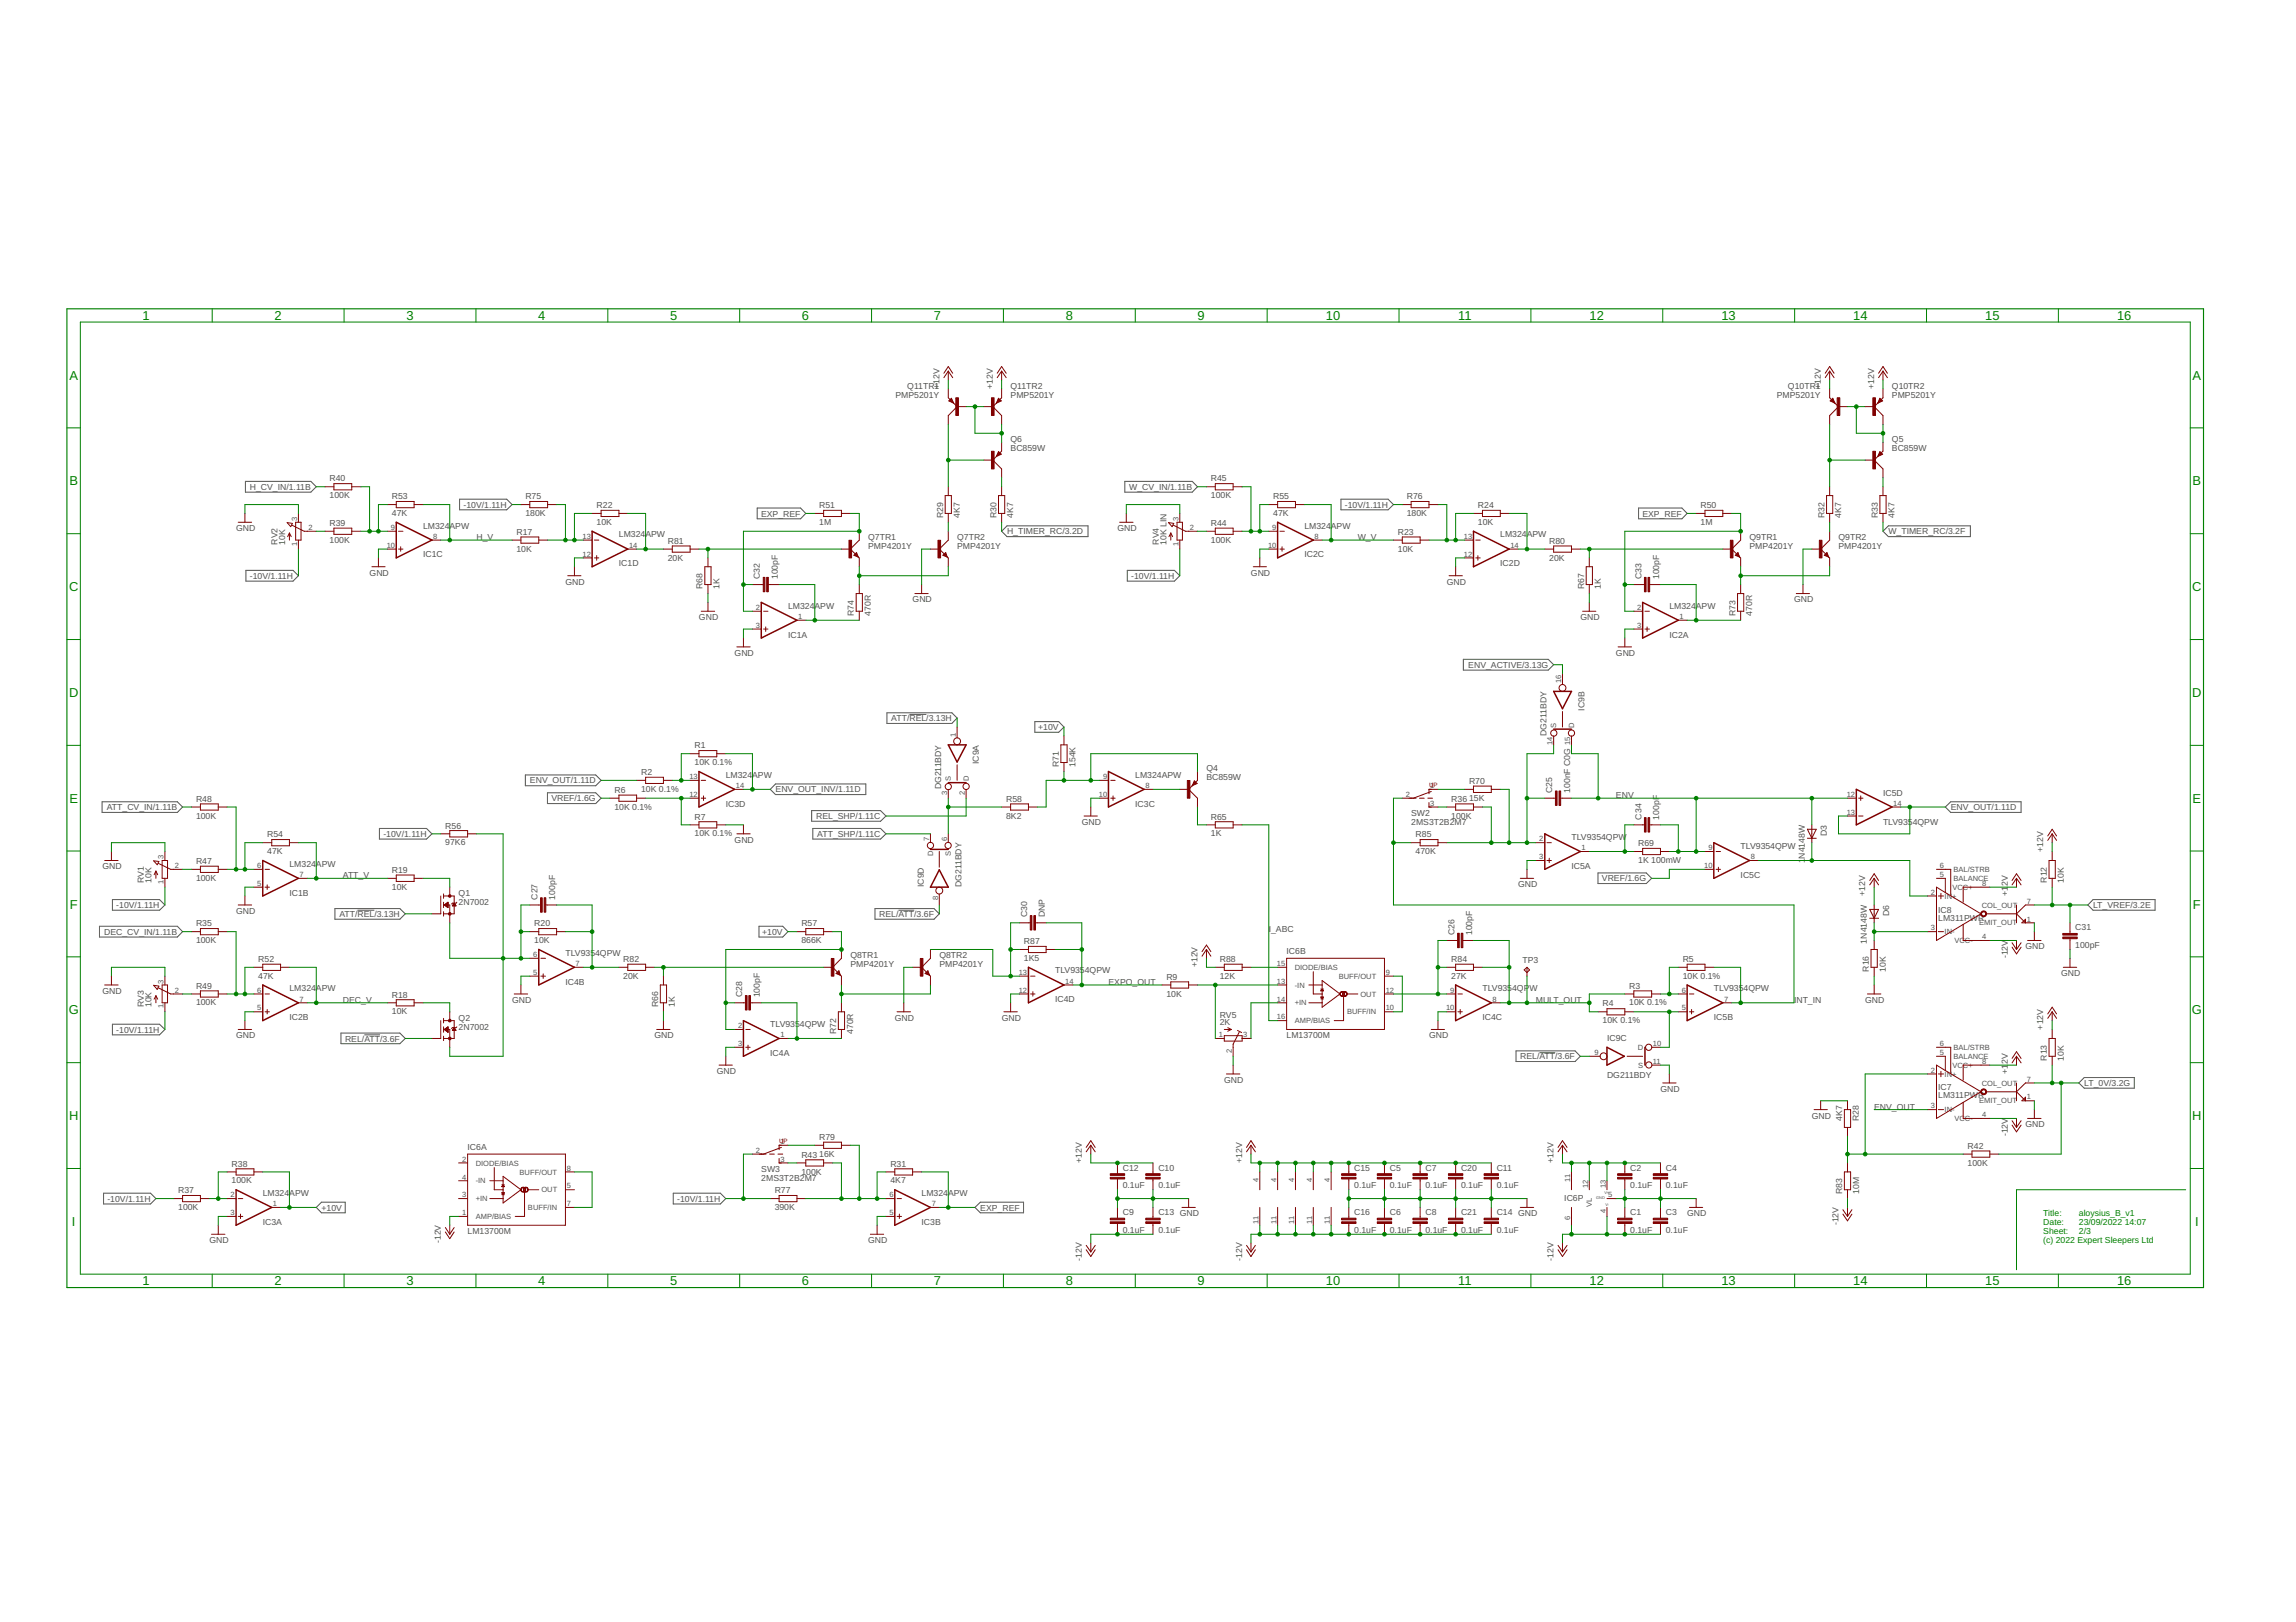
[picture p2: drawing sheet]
<svg xmlns="http://www.w3.org/2000/svg" width="297mm" height="210mm" viewBox="0 0 297 210" stroke-linecap="round" stroke-linejoin="round" font-family="sans-serif">
<defs><g id="words">
<g font-size="1.7" fill="#008000">
<text x="18.4" y="41.4">1</text>
<text x="35.5" y="41.4">2</text>
<text x="52.6" y="41.4">3</text>
<text x="69.6" y="41.4">4</text>
<text x="86.7" y="41.4">5</text>
<text x="103.8" y="41.4">6</text>
<text x="120.8" y="41.4">7</text>
<text x="137.9" y="41.4">8</text>
<text x="154.9" y="41.4">9</text>
<text x="171.5" y="41.4">10</text>
<text x="188.6" y="41.4">11</text>
<text x="205.6" y="41.4">12</text>
<text x="222.7" y="41.4">13</text>
<text x="239.8" y="41.4">14</text>
<text x="256.8" y="41.4">15</text>
<text x="273.9" y="41.4">16</text>
<text x="9" y="49.1">A</text>
<text x="283.7" y="49.1">A</text>
<text x="9" y="62.8">B</text>
<text x="283.7" y="62.8">B</text>
<text x="8.9" y="76.5">C</text>
<text x="283.6" y="76.5">C</text>
<text x="8.9" y="90.2">D</text>
<text x="283.6" y="90.2">D</text>
<text x="9" y="103.9">E</text>
<text x="283.7" y="103.9">E</text>
<text x="9" y="117.6">F</text>
<text x="283.7" y="117.6">F</text>
<text x="8.9" y="131.3">G</text>
<text x="283.6" y="131.3">G</text>
<text x="8.9" y="145">H</text>
<text x="283.6" y="145">H</text>
<text x="9.3" y="158.6">I</text>
<text x="284" y="158.6">I</text>
<text x="18.4" y="166.4">1</text>
<text x="35.5" y="166.4">2</text>
<text x="52.6" y="166.4">3</text>
<text x="69.6" y="166.4">4</text>
<text x="86.7" y="166.4">5</text>
<text x="103.8" y="166.4">6</text>
<text x="120.8" y="166.4">7</text>
<text x="137.9" y="166.4">8</text>
<text x="154.9" y="166.4">9</text>
<text x="171.5" y="166.4">10</text>
<text x="188.6" y="166.4">11</text>
<text x="205.6" y="166.4">12</text>
<text x="222.7" y="166.4">13</text>
<text x="239.8" y="166.4">14</text>
<text x="256.8" y="166.4">15</text>
<text x="273.9" y="166.4">16</text>
</g>
<g font-size="1.1" fill="#505050">
<text x="115.9" y="51.5">PMP5201Y</text>
<text x="117.4" y="50.3">Q11TR1</text>
<text x="121.5" y="50.3" transform="rotate(-90 121.5 50.3)">+12V</text>
<text x="128.4" y="50.3" transform="rotate(-90 128.4 50.3)">+12V</text>
<text x="130.7" y="51.5">PMP5201Y</text>
<text x="130.7" y="50.3">Q11TR2</text>
<text x="229.9" y="51.5">PMP5201Y</text>
<text x="231.3" y="50.3">Q10TR1</text>
<text x="235.6" y="50.3" transform="rotate(-90 235.6 50.3)">+12V</text>
<text x="242.5" y="50.3" transform="rotate(-90 242.5 50.3)">+12V</text>
<text x="244.8" y="51.5">PMP5201Y</text>
<text x="244.8" y="50.3">Q10TR2</text>
<text x="130.7" y="58.4">BC859W</text>
<text x="130.7" y="57.2">Q6</text>
<text x="244.8" y="58.4">BC859W</text>
<text x="244.8" y="57.2">Q5</text>
<text x="32.3" y="63.4">H_CV_IN/1.11B</text>
<text x="42.6" y="64.5">100K</text>
<text x="42.6" y="62.3">R40</text>
<text x="50.7" y="64.6">R53</text>
<text x="60" y="65.7">-10V/1.11H</text>
<text x="68" y="64.6">R75</text>
<text x="77.2" y="65.8">R22</text>
<text x="106" y="65.8">R51</text>
<text x="146.1" y="63.4">W_CV_IN/1.11B</text>
<text x="156.7" y="64.5">100K</text>
<text x="156.7" y="62.3">R45</text>
<text x="164.7" y="64.6">R55</text>
<text x="174" y="65.7">-10V/1.11H</text>
<text x="182" y="64.6">R76</text>
<text x="191.2" y="65.8">R24</text>
<text x="220" y="65.8">R50</text>
<text x="30.5" y="68.7">GND</text>
<text x="35.9" y="70.5" transform="rotate(-90 35.9 70.5)">RV2</text>
<text x="36.9" y="70.5" transform="rotate(-90 36.9 70.5)">10K</text>
<text x="42.6" y="70.2">100K</text>
<text x="42.6" y="68.1">R39</text>
<text x="50.7" y="66.8">47K</text>
<text x="54.7" y="68.4">LM324APW</text>
<text x="61.6" y="69.9">H_V</text>
<text x="66.8" y="71.4">10K</text>
<text x="66.8" y="69.2">R17</text>
<text x="68" y="66.8">180K</text>
<text x="77.2" y="67.9">10K</text>
<text x="80.1" y="69.6">LM324APW</text>
<text x="86.4" y="70.4">R81</text>
<text x="98.5" y="66.8">EXP_REF</text>
<text x="106" y="67.9">1M</text>
<text x="112.3" y="71">PMP4201Y</text>
<text x="112.3" y="69.9">Q7TR1</text>
<text x="122" y="67" transform="rotate(-90 122 67)">R29</text>
<text x="123.8" y="71">PMP4201Y</text>
<text x="123.8" y="69.9">Q7TR2</text>
<text x="124.2" y="67" transform="rotate(-90 124.2 67)">4K7</text>
<text x="128.9" y="67" transform="rotate(-90 128.9 67)">R30</text>
<text x="130.3" y="69.1">H_TIMER_RC/3.2D</text>
<text x="131.1" y="67" transform="rotate(-90 131.1 67)">4K7</text>
<text x="144.6" y="68.7">GND</text>
<text x="149.9" y="70.5" transform="rotate(-90 149.9 70.5)">RV4</text>
<text x="150.9" y="70.5" transform="rotate(-90 150.9 70.5)">10K LIN</text>
<text x="156.7" y="70.2">100K</text>
<text x="156.7" y="68.1">R44</text>
<text x="164.7" y="66.8">47K</text>
<text x="168.7" y="68.4">LM324APW</text>
<text x="175.7" y="69.9">W_V</text>
<text x="180.8" y="71.4">10K</text>
<text x="180.8" y="69.2">R23</text>
<text x="182" y="66.8">180K</text>
<text x="191.2" y="67.9">10K</text>
<text x="194.1" y="69.6">LM324APW</text>
<text x="200.4" y="70.4">R80</text>
<text x="212.5" y="66.8">EXP_REF</text>
<text x="220" y="67.9">1M</text>
<text x="226.3" y="71">PMP4201Y</text>
<text x="226.3" y="69.9">Q9TR1</text>
<text x="236" y="67" transform="rotate(-90 236 67)">R32</text>
<text x="237.9" y="71">PMP4201Y</text>
<text x="237.9" y="69.9">Q9TR2</text>
<text x="238.2" y="67" transform="rotate(-90 238.2 67)">4K7</text>
<text x="242.9" y="67" transform="rotate(-90 242.9 67)">R33</text>
<text x="244.3" y="69.1">W_TIMER_RC/3.2F</text>
<text x="245.1" y="67" transform="rotate(-90 245.1 67)">4K7</text>
<text x="32.3" y="74.9">-10V/1.11H</text>
<text x="47.8" y="74.5">GND</text>
<text x="54.7" y="72.1">IC1C</text>
<text x="73.2" y="75.7">GND</text>
<text x="80.1" y="73.3">IC1D</text>
<text x="86.4" y="72.5">20K</text>
<text x="90.9" y="76.2" transform="rotate(-90 90.9 76.2)">R68</text>
<text x="93.1" y="76.2" transform="rotate(-90 93.1 76.2)">1K</text>
<text x="98.3" y="75" transform="rotate(-90 98.3 75)">C32</text>
<text x="100.6" y="75" transform="rotate(-90 100.6 75)">100pF</text>
<text x="118.1" y="78">GND</text>
<text x="146.3" y="74.9">-10V/1.11H</text>
<text x="161.8" y="74.5">GND</text>
<text x="168.7" y="72.1">IC2C</text>
<text x="187.2" y="75.7">GND</text>
<text x="194.1" y="73.3">IC2D</text>
<text x="200.4" y="72.5">20K</text>
<text x="204.9" y="76.2" transform="rotate(-90 204.9 76.2)">R67</text>
<text x="207.1" y="76.2" transform="rotate(-90 207.1 76.2)">1K</text>
<text x="212.3" y="75" transform="rotate(-90 212.3 75)">C33</text>
<text x="214.6" y="75" transform="rotate(-90 214.6 75)">100pF</text>
<text x="232.1" y="78">GND</text>
<text x="90.4" y="80.3">GND</text>
<text x="101.9" y="78.8">LM324APW</text>
<text x="101.9" y="82.5">IC1A</text>
<text x="110.5" y="79.7" transform="rotate(-90 110.5 79.7)">R74</text>
<text x="112.7" y="79.7" transform="rotate(-90 112.7 79.7)">470R</text>
<text x="204.5" y="80.3">GND</text>
<text x="216" y="78.8">LM324APW</text>
<text x="216" y="82.5">IC2A</text>
<text x="224.5" y="79.7" transform="rotate(-90 224.5 79.7)">R73</text>
<text x="226.7" y="79.7" transform="rotate(-90 226.7 79.7)">470R</text>
<text x="95" y="84.9">GND</text>
<text x="190" y="86.4">ENV_ACTIVE/3.13G</text>
<text x="209.1" y="84.9">GND</text>
<text x="115.3" y="93.3">ATT/REL/3.13H</text>
<text x="134.3" y="94.5">+10V</text>
<text x="200.1" y="95.3" transform="rotate(-90 200.1 95.3)">DG211BDY</text>
<text x="205" y="92" transform="rotate(-90 205 92)">IC9B</text>
<text x="68.6" y="101.4">ENV_OUT/1.11D</text>
<text x="82.9" y="100.3">R2</text>
<text x="89.9" y="99">10K 0.1%</text>
<text x="89.9" y="96.9">R1</text>
<text x="93.9" y="100.6">LM324APW</text>
<text x="126.7" y="98.9" transform="rotate(-90 126.7 98.9)">IC9A</text>
<text x="137" y="99.3" transform="rotate(-90 137 99.3)">R71</text>
<text x="139.1" y="99.3" transform="rotate(-90 139.1 99.3)">154K</text>
<text x="146.9" y="100.6">LM324APW</text>
<text x="156.1" y="101">BC859W</text>
<text x="156.1" y="99.8">Q4</text>
<text x="190.1" y="101.5">R70</text>
<text x="13.8" y="104.8">ATT_CV_IN/1.11B</text>
<text x="25.4" y="105.9">100K</text>
<text x="25.4" y="103.8">R48</text>
<text x="57.6" y="107.2">R56</text>
<text x="71.3" y="103.7">VREF/1.6G</text>
<text x="79.5" y="104.8">10K 0.1%</text>
<text x="79.5" y="102.6">R6</text>
<text x="82.9" y="102.5">10K 0.1%</text>
<text x="89.9" y="106.1">R7</text>
<text x="93.9" y="104.4">IC3D</text>
<text x="100.3" y="102.5">ENV_OUT_INV/1.11D</text>
<text x="105.6" y="106">REL_SHP/1.11C</text>
<text x="121.8" y="102.2" transform="rotate(-90 121.8 102.2)">DG211BDY</text>
<text x="130.2" y="105.9">8K2</text>
<text x="130.2" y="103.8">R58</text>
<text x="140" y="106.7">GND</text>
<text x="146.9" y="104.4">IC3C</text>
<text x="156.7" y="106.1">R65</text>
<text x="182.6" y="106.7">2MS3T2B2M7</text>
<text x="182.6" y="105.6">SW2</text>
<text x="187.8" y="105.9">100K</text>
<text x="187.8" y="103.8">R36</text>
<text x="190.1" y="103.6">15K</text>
<text x="200.8" y="102.6" transform="rotate(-90 200.8 102.6)">C25</text>
<text x="203.1" y="102.6" transform="rotate(-90 203.1 102.6)">100nF C0G</text>
<text x="209.1" y="103.3">ENV</text>
<text x="212.3" y="106.1" transform="rotate(-90 212.3 106.1)">C34</text>
<text x="214.6" y="106.1" transform="rotate(-90 214.6 106.1)">100pF</text>
<text x="243.6" y="106.7">TLV9354QPW</text>
<text x="243.6" y="103">IC5D</text>
<text x="252.4" y="104.8">ENV_OUT/1.11D</text>
<text x="13.3" y="112.5">GND</text>
<text x="25.4" y="111.8">R47</text>
<text x="34.6" y="110.5">47K</text>
<text x="34.6" y="108.4">R54</text>
<text x="37.5" y="112.2">LM324APW</text>
<text x="44.4" y="113.7">ATT_V</text>
<text x="49.6" y="108.3">-10V/1.11H</text>
<text x="50.7" y="113">R19</text>
<text x="57.6" y="109.4">97K6</text>
<text x="89.9" y="108.2">10K 0.1%</text>
<text x="95" y="109">GND</text>
<text x="105.7" y="108.3">ATT_SHP/1.11C</text>
<text x="156.7" y="108.2">1K</text>
<text x="183.1" y="110.5">470K</text>
<text x="183.1" y="108.4">R85</text>
<text x="203.3" y="108.7">TLV9354QPW</text>
<text x="203.3" y="112.4">IC5A</text>
<text x="211.9" y="111.7">1K 100mW</text>
<text x="211.9" y="109.5">R69</text>
<text x="225.2" y="109.9">TLV9354QPW</text>
<text x="225.2" y="113.6">IC5C</text>
<text x="233.5" y="111.7" transform="rotate(-90 233.5 111.7)">1</text>
<text x="233.5" y="111.1" transform="rotate(-90 233.5 111.1)">N4148W</text>
<text x="236.4" y="108.2" transform="rotate(-90 236.4 108.2)">D3</text>
<text x="264.3" y="110.2" transform="rotate(-90 264.3 110.2)">+12V</text>
<text x="15" y="117.5">-10V/1.11H</text>
<text x="18.6" y="114.2" transform="rotate(-90 18.6 114.2)">RV1</text>
<text x="19.6" y="114.2" transform="rotate(-90 19.6 114.2)">10K</text>
<text x="25.4" y="114">100K</text>
<text x="25.4" y="119.9">R35</text>
<text x="30.5" y="118.3">GND</text>
<text x="37.5" y="115.9">IC1B</text>
<text x="43.9" y="118.7">ATT/REL/3.13H</text>
<text x="50.7" y="115.2">10K</text>
<text x="59.3" y="117.1">2N7002</text>
<text x="59.3" y="116">Q1</text>
<text x="69.1" y="119.9">R20</text>
<text x="69.5" y="116.4" transform="rotate(-90 69.5 116.4)">C27</text>
<text x="71.8" y="116.4" transform="rotate(-90 71.8 116.4)">100pF</text>
<text x="103.7" y="119.9">R57</text>
<text x="113.7" y="118.7">REL/ATT/3.6F</text>
<text x="119.5" y="114.8" transform="rotate(-90 119.5 114.8)">IC9D</text>
<text x="124.4" y="114.8" transform="rotate(-90 124.4 114.8)">DG211BDY</text>
<text x="132.9" y="118.7" transform="rotate(-90 132.9 118.7)">C30</text>
<text x="135.2" y="118.7" transform="rotate(-90 135.2 118.7)">DNP</text>
<text x="196.4" y="114.8">GND</text>
<text x="207.2" y="114.1">VREF/1.6G</text>
<text x="241.3" y="116" transform="rotate(-90 241.3 116)">+12V</text>
<text x="244.4" y="118.5" transform="rotate(-90 244.4 118.5)">D6</text>
<text x="250.8" y="119.1">LM311PWR</text>
<text x="250.8" y="118.1">IC8</text>
<text x="259.7" y="116" transform="rotate(-90 259.7 116)">+1</text>
<text x="259.7" y="114.7" transform="rotate(-90 259.7 114.7)">2V</text>
<text x="264.8" y="114.2" transform="rotate(-90 264.8 114.2)">R12</text>
<text x="267" y="114.2" transform="rotate(-90 267 114.2)">10K</text>
<text x="270.8" y="117.5">LT_VREF/3.2E</text>
<text x="13.5" y="121">DEC_CV_IN/1.11B</text>
<text x="25.4" y="122.1">100K</text>
<text x="33.4" y="124.5">R52</text>
<text x="69.1" y="122.1">10K</text>
<text x="73.2" y="123.7">TLV9354QPW</text>
<text x="80.6" y="124.5">R82</text>
<text x="98.6" y="121">+10V</text>
<text x="103.7" y="122.1">866K</text>
<text x="110" y="125.2">PMP4201Y</text>
<text x="110" y="124">Q8TR1</text>
<text x="121.5" y="125.2">PMP4201Y</text>
<text x="121.5" y="124">Q8TR2</text>
<text x="132.5" y="124.4">1K5</text>
<text x="132.5" y="122.2">R87</text>
<text x="136.5" y="126">TLV9354QPW</text>
<text x="154.9" y="125.2" transform="rotate(-90 154.9 125.2)">+12V</text>
<text x="157.8" y="124.5">R88</text>
<text x="164.1" y="120.6">I</text>
<text x="164.5" y="120.6">_ABC</text>
<text x="166.4" y="123.4">IC6B</text>
<text x="187.8" y="124.5">R84</text>
<text x="188.2" y="121" transform="rotate(-90 188.2 121)">C26</text>
<text x="190.5" y="121" transform="rotate(-90 190.5 121)">100pF</text>
<text x="197" y="124.6">TP3</text>
<text x="217.7" y="124.5">R5</text>
<text x="241.5" y="122.1" transform="rotate(-90 241.5 122.1)">1N4148W</text>
<text x="241.8" y="125.7" transform="rotate(-90 241.8 125.7)">R16</text>
<text x="244" y="125.7" transform="rotate(-90 244 125.7)">10K</text>
<text x="259.7" y="124" transform="rotate(-90 259.7 124)">-12V</text>
<text x="262" y="122.9">GND</text>
<text x="268.5" y="122.7">100pF</text>
<text x="268.5" y="120.4">C31</text>
<text x="13.3" y="128.6">GND</text>
<text x="18.6" y="130.4" transform="rotate(-90 18.6 130.4)">RV3</text>
<text x="19.6" y="130.4" transform="rotate(-90 19.6 130.4)">10K</text>
<text x="25.4" y="130.1">100K</text>
<text x="25.4" y="127.9">R49</text>
<text x="33.4" y="126.7">47K</text>
<text x="37.5" y="128.3">LM324APW</text>
<text x="44.4" y="129.8">DEC_V</text>
<text x="50.7" y="131.3">10K</text>
<text x="50.7" y="129.1">R18</text>
<text x="66.2" y="129.8">GND</text>
<text x="73.2" y="127.4">IC4B</text>
<text x="80.6" y="126.7">20K</text>
<text x="85.1" y="130.4" transform="rotate(-90 85.1 130.4)">R66</text>
<text x="87.3" y="130.4" transform="rotate(-90 87.3 130.4)">1K</text>
<text x="96" y="129.1" transform="rotate(-90 96 129.1)">C28</text>
<text x="98.3" y="129.1" transform="rotate(-90 98.3 129.1)">100pF</text>
<text x="136.5" y="129.7">IC4D</text>
<text x="143.4" y="127.5">EXPO_OUT</text>
<text x="150.9" y="129">10K</text>
<text x="150.9" y="126.8">R9</text>
<text x="157.8" y="126.7">12K</text>
<text x="157.8" y="131.7">RV5</text>
<text x="187.8" y="126.7">27K</text>
<text x="191.8" y="128.3">TLV9354QP</text>
<text x="197.9" y="128.3">W</text>
<text x="198.7" y="129.8">MULT_OUT</text>
<text x="207.3" y="130.2">R4</text>
<text x="210.8" y="130.1">10K 0.1%</text>
<text x="210.8" y="127.9">R3</text>
<text x="217.7" y="126.7">10K 0.1%</text>
<text x="221.7" y="128.3">TLV9354QPW</text>
<text x="232.1" y="129.8">INT_IN</text>
<text x="241.3" y="129.8">GND</text>
<text x="266.6" y="126.3">GND</text>
<text x="15" y="133.6">-10V/1.11H</text>
<text x="30.5" y="134.4">GND</text>
<text x="37.5" y="132">IC2B</text>
<text x="44.6" y="134.8">REL/ATT/3.6F</text>
<text x="59.3" y="133.2">2N7002</text>
<text x="59.3" y="132.1">Q2</text>
<text x="84.7" y="134.4">GND</text>
<text x="99.6" y="132.9">TLV9354QPW</text>
<text x="99.6" y="136.6">IC4A</text>
<text x="108.2" y="133.8" transform="rotate(-90 108.2 133.8)">R72</text>
<text x="110.4" y="133.8" transform="rotate(-90 110.4 133.8)">470R</text>
<text x="115.8" y="132.1">GND</text>
<text x="129.6" y="132.1">GND</text>
<text x="157.8" y="132.7">2K</text>
<text x="166.4" y="134.4">LM13700M</text>
<text x="184.9" y="134.4">GND</text>
<text x="191.8" y="132">IC4C</text>
<text x="196.7" y="137.1">REL/ATT/3.6F</text>
<text x="207.3" y="132.4">10K 0.1%</text>
<text x="207.9" y="134.7">IC9C</text>
<text x="221.7" y="132">IC5B</text>
<text x="259.7" y="137.7" transform="rotate(-90 259.7 137.7)">2V</text>
<text x="264.3" y="133.2" transform="rotate(-90 264.3 133.2)">+12V</text>
<text x="264.8" y="137.3" transform="rotate(-90 264.8 137.3)">R13</text>
<text x="267" y="137.3" transform="rotate(-90 267 137.3)">10K</text>
<text x="92.7" y="139">GND</text>
<text x="158.4" y="140.1">GND</text>
<text x="207.9" y="139.6">DG211BDY</text>
<text x="214.8" y="141.3">GND</text>
<text x="242.5" y="143.6">ENV_OUT</text>
<text x="250.8" y="142.2">LM311PWR</text>
<text x="250.8" y="141.1">IC7</text>
<text x="259.7" y="139" transform="rotate(-90 259.7 139)">+1</text>
<text x="269.6" y="140.5">LT_0V/3.2G</text>
<text x="60.5" y="148.8">IC6A</text>
<text x="103.7" y="149.8">R43</text>
<text x="106" y="149.7">16K</text>
<text x="106" y="147.5">R79</text>
<text x="234.4" y="144.7">GND</text>
<text x="238.3" y="145" transform="rotate(-90 238.3 145)">4K7</text>
<text x="240.5" y="145.1" transform="rotate(-90 240.5 145.1)">R28</text>
<text x="254.6" y="148.7">R42</text>
<text x="259.7" y="147" transform="rotate(-90 259.7 147)">-12V</text>
<text x="262" y="145.9">GND</text>
<text x="13.9" y="155.5">-10V/1.11H</text>
<text x="23.1" y="154.4">R37</text>
<text x="30" y="153.2">100K</text>
<text x="30" y="151">R38</text>
<text x="34" y="154.8">LM324APW</text>
<text x="87.6" y="155.5">-10V/1.11H</text>
<text x="98.5" y="152.8">2MS3T2B2M7</text>
<text x="98.5" y="151.7">SW3</text>
<text x="100.2" y="154.4">R77</text>
<text x="103.7" y="152">100K</text>
<text x="115.2" y="153.2">4K7</text>
<text x="115.2" y="151">R31</text>
<text x="119.2" y="154.8">LM324APW</text>
<text x="140" y="150.5" transform="rotate(-90 140 150.5)">+12V</text>
<text x="145.3" y="153.8">0.1uF</text>
<text x="145.3" y="151.5">C12</text>
<text x="149.9" y="153.8">0.1uF</text>
<text x="149.9" y="151.5">C10</text>
<text x="160.7" y="150.5" transform="rotate(-90 160.7 150.5)">+12V</text>
<text x="175.2" y="153.8">0.1uF</text>
<text x="175.2" y="151.5">C15</text>
<text x="179.8" y="153.8">0.1uF</text>
<text x="179.8" y="151.5">C5</text>
<text x="184.4" y="153.8">0.1uF</text>
<text x="184.4" y="151.5">C7</text>
<text x="189" y="153.8">0.1uF</text>
<text x="189" y="151.5">C20</text>
<text x="193.6" y="153.8">0.1uF</text>
<text x="193.6" y="151.5">C11</text>
<text x="201" y="150.5" transform="rotate(-90 201 150.5)">+12V</text>
<text x="202.4" y="155.4">IC6P</text>
<text x="210.9" y="153.8">0.1uF</text>
<text x="210.9" y="151.5">C2</text>
<text x="215.5" y="153.8">0.1uF</text>
<text x="215.5" y="151.5">C4</text>
<text x="238.3" y="154.5" transform="rotate(-90 238.3 154.5)">R83</text>
<text x="240.5" y="154.5" transform="rotate(-90 240.5 154.5)">10M</text>
<text x="254.6" y="150.8">100K</text>
<text x="23.1" y="156.6">100K</text>
<text x="27.1" y="160.9">GND</text>
<text x="34" y="158.5">IC3A</text>
<text x="41.6" y="156.7">+10V</text>
<text x="57" y="160.9" transform="rotate(-90 57 160.9)">-12V</text>
<text x="60.5" y="159.7">LM13700M</text>
<text x="100.2" y="156.6">390K</text>
<text x="112.3" y="160.9">GND</text>
<text x="119.2" y="158.5">IC3B</text>
<text x="126.8" y="156.7">EXP_REF</text>
<text x="145.3" y="159.5">0.1uF</text>
<text x="145.3" y="157.2">C9</text>
<text x="149.9" y="159.5">0.1uF</text>
<text x="149.9" y="157.2">C13 GND</text>
<text x="175.2" y="159.5">0.1uF</text>
<text x="175.2" y="157.2">C16</text>
<text x="179.8" y="159.5">0.1uF</text>
<text x="179.8" y="157.2">C6</text>
<text x="184.4" y="159.5">0.1uF</text>
<text x="184.4" y="157.2">C8</text>
<text x="189" y="159.5">0.1uF</text>
<text x="189" y="157.2">C21</text>
<text x="193.6" y="159.5">0.1uF</text>
<text x="193.6" y="157.2">C14 GND</text>
<text x="210.9" y="159.5">0.1uF</text>
<text x="210.9" y="157.2">C1</text>
<text x="215.5" y="159.5">0.1uF</text>
<text x="215.5" y="157.2">C3</text>
<text x="218.3" y="157.4">GND</text>
<text x="237.9" y="158.6" transform="rotate(-90 237.9 158.6)">-12V</text>
<text x="140" y="163.2" transform="rotate(-90 140 163.2)">-12V</text>
<text x="160.7" y="163.2" transform="rotate(-90 160.7 163.2)">-12V</text>
<text x="201" y="163.2" transform="rotate(-90 201 163.2)">-12V</text>
</g>
<g font-size="1.1" fill="#008000">
<text x="264.3" y="157.4">Title:</text>
<text x="264.3" y="158.6">Date:</text>
<text x="264.3" y="159.7">Sheet:</text>
<text x="264.3" y="160.9">(c) 2022 Expert Sleepers Ltd</text>
<text x="269" y="157.4">aloysius_B_v1</text>
<text x="269" y="158.6">23/09/2022</text>
<text x="269" y="159.7">2/3</text>
<text x="274.9" y="158.6">14:07</text>
</g>
<g font-size="1" fill="#505050">
<text x="38.4" y="70.6" transform="rotate(-90 38.4 70.6)">1</text>
<text x="38.4" y="67.4" transform="rotate(-90 38.4 67.4)">3</text>
<text x="39.9" y="68.6">2</text>
<text x="50" y="70.9">10</text>
<text x="50.6" y="68.6">9</text>
<text x="56" y="69.7">8</text>
<text x="75.4" y="69.7">13</text>
<text x="81.4" y="70.9">14</text>
<text x="152.5" y="70.6" transform="rotate(-90 152.5 70.6)">1</text>
<text x="152.5" y="67.4" transform="rotate(-90 152.5 67.4)">3</text>
<text x="153.9" y="68.6">2</text>
<text x="164.1" y="70.9">10</text>
<text x="164.6" y="68.6">9</text>
<text x="170.1" y="69.7">8</text>
<text x="189.4" y="69.7">13</text>
<text x="195.4" y="70.9">14</text>
<text x="75.4" y="72">12</text>
<text x="189.4" y="72">12</text>
<text x="97.8" y="78.9">2</text>
<text x="97.8" y="81.3">3</text>
<text x="103.3" y="80.1">1</text>
<text x="211.8" y="78.9">2</text>
<text x="211.8" y="81.3">3</text>
<text x="217.3" y="80.1">1</text>
<text x="202" y="88.4" transform="rotate(-90 202 88.4)">16</text>
<text x="123.7" y="95.3" transform="rotate(-90 123.7 95.3)">1</text>
<text x="201.3" y="94.2" transform="rotate(-90 201.3 94.2)">S</text>
<text x="203.6" y="94.2" transform="rotate(-90 203.6 94.2)">D</text>
<text x="89.2" y="100.8">13</text>
<text x="95.2" y="102">14</text>
<text x="123" y="101.1" transform="rotate(-90 123 101.1)">S</text>
<text x="125.3" y="101.1" transform="rotate(-90 125.3 101.1)">D</text>
<text x="142.7" y="100.8">9</text>
<text x="148.2" y="102">8</text>
<text x="185" y="102">1</text>
<text x="200.8" y="96.5" transform="rotate(-90 200.8 96.5)">14</text>
<text x="203.1" y="96.5" transform="rotate(-90 203.1 96.5)">15</text>
<text x="89.2" y="103.1">12</text>
<text x="122.5" y="102.9" transform="rotate(-90 122.5 102.9)">3</text>
<text x="124.8" y="102.9" transform="rotate(-90 124.8 102.9)">2</text>
<text x="142.2" y="103.1">10</text>
<text x="181.9" y="103.1">2</text>
<text x="185" y="104.3">3</text>
<text x="238.9" y="105.4">13</text>
<text x="238.9" y="103.1">12</text>
<text x="244.9" y="104.3">14</text>
<text x="21.2" y="111.2" transform="rotate(-90 21.2 111.2)">3</text>
<text x="22.6" y="112.3">2</text>
<text x="33.3" y="112.3">6</text>
<text x="38.8" y="113.5">7</text>
<text x="120.2" y="108.9" transform="rotate(-90 120.2 108.9)">7</text>
<text x="120.7" y="110.8" transform="rotate(-90 120.7 110.8)">D</text>
<text x="122.5" y="108.9" transform="rotate(-90 122.5 108.9)">6</text>
<text x="123" y="110.8" transform="rotate(-90 123 110.8)">S</text>
<text x="199.1" y="108.9">2</text>
<text x="199.1" y="111.2">3</text>
<text x="204.6" y="110">1</text>
<text x="220.5" y="112.3">10</text>
<text x="221" y="110">9</text>
<text x="226.5" y="111.2">8</text>
<text x="251" y="112.3">6</text>
<text x="251" y="113.5">5</text>
<text x="252.7" y="112.8">BAL/STRB</text>
<text x="21.2" y="114.4" transform="rotate(-90 21.2 114.4)">1</text>
<text x="33.3" y="114.6">5</text>
<text x="121.4" y="116.4" transform="rotate(-90 121.4 116.4)">8</text>
<text x="249.8" y="115.8">2</text>
<text x="251.6" y="116.3">IN+</text>
<text x="252.6" y="115.2">VCC+</text>
<text x="252.7" y="114">BALANCE</text>
<text x="256" y="119.8">EMIT_OUT</text>
<text x="256.4" y="117.5">COL_OUT</text>
<text x="256.4" y="114.6">8</text>
<text x="262.2" y="119.3">1</text>
<text x="262.2" y="116.9">7</text>
<text x="69" y="123.9">6</text>
<text x="74.5" y="125">7</text>
<text x="165.2" y="125">15</text>
<text x="167.5" y="125.5">DIODE/BIAS</text>
<text x="249.8" y="120.4">3</text>
<text x="251.6" y="120.9">IN-</text>
<text x="252.9" y="122.1">VCC-</text>
<text x="256.4" y="121.6">4</text>
<text x="21.2" y="130.5" transform="rotate(-90 21.2 130.5)">1</text>
<text x="21.2" y="127.3" transform="rotate(-90 21.2 127.3)">3</text>
<text x="22.6" y="128.5">2</text>
<text x="33.3" y="128.5">6</text>
<text x="33.3" y="130.8">5</text>
<text x="38.8" y="129.6">7</text>
<text x="69" y="126.2">5</text>
<text x="131.8" y="126.2">13</text>
<text x="131.8" y="128.5">12</text>
<text x="137.8" y="127.3">14</text>
<text x="165.2" y="129.6">14</text>
<text x="165.2" y="127.3">13</text>
<text x="165.2" y="131.9">16</text>
<text x="167.5" y="130.1">+IN</text>
<text x="167.5" y="127.8">-IN</text>
<text x="173.2" y="126.7">BUFF/OUT</text>
<text x="174.3" y="131.3">BUFF/IN</text>
<text x="176" y="129">OUT</text>
<text x="179.3" y="130.8">10</text>
<text x="179.3" y="126.2">9</text>
<text x="179.3" y="128.5">12</text>
<text x="187.1" y="130.8">10</text>
<text x="187.6" y="128.5">9</text>
<text x="193.1" y="129.6">8</text>
<text x="217.6" y="128.5">6</text>
<text x="217.6" y="130.8">5</text>
<text x="223" y="129.6">7</text>
<text x="95.5" y="133.1">2</text>
<text x="95.5" y="135.4">3</text>
<text x="101" y="134.2">1</text>
<text x="157.7" y="134.2">1</text>
<text x="159.4" y="136.2" transform="rotate(-90 159.4 136.2)">2</text>
<text x="160.8" y="134.2">3</text>
<text x="167.5" y="132.4">AMP/BIAS</text>
<text x="206.3" y="136.5">9</text>
<text x="211.9" y="135.9">D</text>
<text x="213.8" y="135.4">10</text>
<text x="213.8" y="137.7">11</text>
<text x="251" y="135.4">6</text>
<text x="251" y="136.5">5</text>
<text x="252.7" y="135.9">BAL/STRB</text>
<text x="252.7" y="137">BALANCE</text>
<text x="256.4" y="137.7">8</text>
<text x="212" y="138.2">S</text>
<text x="249.8" y="138.8">2</text>
<text x="249.8" y="143.4">3</text>
<text x="251.6" y="139.3">IN+</text>
<text x="251.6" y="143.9">IN-</text>
<text x="252.6" y="138.2">VCC+</text>
<text x="256" y="142.8">EMIT_OUT</text>
<text x="256.4" y="140.5">COL_OUT</text>
<text x="262.2" y="142.3">1</text>
<text x="262.2" y="140">7</text>
<text x="97.8" y="149.2">2</text>
<text x="101" y="148">1</text>
<text x="252.9" y="145.1">VCC-</text>
<text x="256.4" y="144.6">4</text>
<text x="29.8" y="154.9">2</text>
<text x="59.8" y="154.9">3</text>
<text x="59.8" y="152.6">4</text>
<text x="59.8" y="150.3">2</text>
<text x="61.5" y="155.5">+IN</text>
<text x="61.5" y="153.2">-IN</text>
<text x="61.5" y="150.8">DIODE/BIAS</text>
<text x="67.2" y="152">BUFF/OUT</text>
<text x="70" y="154.3">OUT</text>
<text x="73.3" y="151.5">8</text>
<text x="73.3" y="153.8">5</text>
<text x="101" y="150.3">3</text>
<text x="115.1" y="154.9">6</text>
<text x="162.8" y="152.9" transform="rotate(-90 162.8 152.9)">4</text>
<text x="165.1" y="152.9" transform="rotate(-90 165.1 152.9)">4</text>
<text x="167.4" y="152.9" transform="rotate(-90 167.4 152.9)">4</text>
<text x="169.7" y="152.9" transform="rotate(-90 169.7 152.9)">4</text>
<text x="172" y="152.9" transform="rotate(-90 172 152.9)">4</text>
<text x="203.1" y="152.9" transform="rotate(-90 203.1 152.9)">11</text>
<text x="205.4" y="153.8" transform="rotate(-90 205.4 153.8)">12</text>
<text x="207.7" y="153.8" transform="rotate(-90 207.7 153.8)">13</text>
<text x="208.1" y="154.9">5</text>
<text x="29.8" y="157.3">3</text>
<text x="35.3" y="156.1">1</text>
<text x="59.8" y="157.3">1</text>
<text x="61.5" y="157.8">AMP/BIAS</text>
<text x="68.3" y="156.6">BUFF/IN</text>
<text x="73.3" y="156.1">7</text>
<text x="115.1" y="157.3">5</text>
<text x="120.5" y="156.1">7</text>
<text x="162.8" y="158.3" transform="rotate(-90 162.8 158.3)">11</text>
<text x="165.1" y="158.3" transform="rotate(-90 165.1 158.3)">11</text>
<text x="167.4" y="158.3" transform="rotate(-90 167.4 158.3)">11</text>
<text x="169.7" y="158.3" transform="rotate(-90 169.7 158.3)">11</text>
<text x="172" y="158.3" transform="rotate(-90 172 158.3)">11</text>
<text x="203.1" y="157.9" transform="rotate(-90 203.1 157.9)">6</text>
<text x="206" y="156.2" transform="rotate(-90 206 156.2)">VL</text>
<text x="207.7" y="157" transform="rotate(-90 207.7 157)">4</text>
</g>
<g font-size=".8" fill="#800000">
<text x="184.9" y="101.9">UP</text>
<text x="100.8" y="148">UP</text>
</g>
<g font-size=".5" fill="#505050">
<text x="206.5" y="155.2">GND</text>
<text x="207.6" y="154.5">V+</text>
<text x="207.7" y="156">V-</text>
</g>
</g></defs>
<g fill="none" stroke="#505050" stroke-width=".13">
<path d="M31.7 62.3h8.5l.7 .7-.7 .7h-8.5zM31.8 73.8h6.1l.7 .7-.7 .7h-6.1zM59.5 64.6h6.1l.7 .7-.7 .7h-6.1zM98 65.7h5.6l.6 .7-.6 .7h-5.6zM130.3 68.1h10.5v1.3h-10.5l-.7-.7zM145.5 62.3h8.7l.7 .7-.7 .7h-8.7zM145.8 73.8h6.1l.7 .7-.7 .7h-6.1zM173.5 64.6h6.1l.7 .7-.7 .7h-6.1zM212 65.7h5.6l.7 .7-.7 .7h-5.6zM243.6 68.7l.7-.6h10.6v1.3h-10.6zM114.7 92.2h8.4l.7 .7-.7 .7h-8.4zM117.7 92.5h2.1"/>
<path d="M133.9 93.4h3.1l.6 .7-.6 .7h-3.1zM189.3 85.3h11l.7 .7-.7 .7h-11zM12.9 119.9h10l.7 .7-.7 .7h-10zM13.2 103.8h9.7l.7 .6-.7 .7h-9.7zM14.5 116.4h6.1l.7 .7-.7 .7h-6.1zM43.3 117.6h8.4l.7 .7-.7 .7h-8.4zM46.2 117.8h2.2M49.1 107.2h6.1l.7 .7-.7 .7h-6.1zM68 100.3h9.1l.7 .7-.7 .7h-9.1zM70.8 102.6h6.3l.7 .7-.7 .7h-6.3zM98.2 119.9h3.1l.6 .7-.6 .7h-3.1zM100.3 101.5h11.7v1.3h-11.7l-.6-.6z"/>
<path d="M105 104.9h8.9l.7 .7-.7 .7h-8.9zM105.2 107.2h8.7l.7 .7-.7 .7h-8.7zM113.2 117.6h7.6l.7 .7-.7 .7h-7.6zM116.2 117.8h2.1M206.7 113h6.3l.7 .7-.7 .6h-6.3zM251.7 104.4l.7-.6h9.1v1.3h-9.1zM270.8 116.4h8v1.4h-8l-.7-.7zM14.5 132.5h6.1l.7 .7-.7 .7h-6.1zM44.1 133.7h7.6l.7 .7-.7 .7h-7.6zM47.1 133.9h2.1M196.1 136h7.7l.6 .7-.6 .7h-7.7zM199.2 136.2h2"/>
<path d="M269.6 139.4h6.5v1.4h-6.5l-.7-.7zM13.4 154.4h6.1l.7 .7-.7 .7h-6.1zM40.9 156.3l.7-.7h3.1v1.4h-3.1zM87.1 154.4h6.1l.7 .7-.7 .7h-6.1zM126.1 156.3l.7-.7h5.6v1.4h-5.6z"/>
</g>
<g fill="none" stroke="#800000" stroke-width=".13">
<path d="M122.1 48.3l.6-.9 .6 .9M122.7 48v1.2M122.7 50.3v1.2l1.1 1.1M122.7 48l.6 .9M122.7 48l-.6 .9M123.1 51.5l.3 .7-.7-.3zM123.1 51.6l.2 .4-.4-.1zM123.1 51.8l-.1 .1M123.8 52.6l-1.1 1.2v1.1M123.8 52.6h1.2M127.3 52.6h1.1M127.3 59.5h1.1"/>
<path d="M128.4 52.6l1.2 1.2v1.1M128.4 59.5l1.2 1.2v1.1M128.9 52.2l-.5 .4M128.9 59.1l-.5 .4M129 52l-.1 .2M129 58.9l-.1 .2M129 48.3l.6-.9 .6 .9M129.2 51.5l.3 .4-.6 .3zM129.2 51.6l.2 .3-.4 .1zM129.2 51.8l.1 .1M129.2 58.4l.3 .4-.6 .3zM129.2 58.5l.2 .3-.4 .1z"/>
<path d="M129.2 58.7l.1 .1M129.6 50.3v1.2l-.6 .5M129.6 48v1.2M129.6 57.2v1.2l-.6 .5M129.6 48l.6 .9M129.6 48l-.6 .9M236.1 48.3l.6-.9 .6 .9M236.7 48v1.2M236.7 50.3v1.2l.6 .5M236.7 48l.6 .9M236.7 48l-.6 .9M236.8 51.9l.3-.4 .3 .7z"/>
<path d="M236.9 51.9l.2-.3 .2 .4zM237.1 51.8l-.1 .1M237.3 52l.1 .2M237.4 52.2l.4 .4M237.8 52.6h1.2M237.8 52.6l-1.1 1.2v1.1M241.3 52.6h1.2M241.3 59.5h1.2M242.5 52.6l1.1 1.2v1.1M242.5 59.5l1.1 1.2v1.1M242.9 52.2l-.4 .4M242.9 59.1l-.4 .4"/>
<path d="M243 52l-.1 .2M243 58.9l-.1 .2M243 48.3l.6-.9 .6 .9M243.2 51.5l.4 .4-.7 .3zM243.2 51.6l.2 .3-.4 .1zM243.2 51.8l.1 .1M243.2 58.4l.4 .4-.7 .3zM243.2 58.5l.2 .3-.4 .1zM243.2 58.7l.1 .1M243.6 50.3v1.2l-.6 .5M243.6 48v1.2M243.6 57.2v1.2l-.6 .5"/>
<path d="M243.6 48l.6 .9M243.6 48l-.6 .9M30.8 67.6h1.8M31.7 66.4v1.2M37.1 67.6l.7 .1-.2 .5zM37.4 69v.9M37.4 69l-.2 .4M37.4 69l.3 .4M37.7 67.9l1.6 .8h1.6M38.2 67.6h.7v2.3h-.7zM38.6 66.4v1.2M38.6 69.9v1.2"/>
<path d="M42.1 68.7h1.1M42.1 63h1.1M43.2 68.3h2.3v.9h-2.3zM43.2 62.6h2.3v.8h-2.3zM45.5 68.7h1.2M45.5 63h1.2M48.1 73.3h1.7M49 72.2v1.1M50.1 68.7h1.2M50.1 65.3h1.2M50.1 71.1h1.2M51.3 64.9h2.3v.8h-2.3z"/>
<path d="M51.6 68.7h.5M51.6 71.1h.5M51.8 70.8v.5M53.6 65.3h1.1M55.9 69.9h1.1M66.3 69.9h1.1M67.4 65.3h1.1M67.4 69.5h2.3v.8h-2.3zM68.5 64.9h2.3v.8h-2.3zM69.7 69.9h1.1M70.8 65.3h1.2M73.4 74.5h1.8"/>
<path d="M74.3 73.3v1.2M75.5 69.9h1.1M75.5 72.2h1.1M76.6 66.4h1.2M76.9 69.9h.6M76.9 72.2h.6M77.2 71.9v.6M77.8 66h2.3v.8h-2.3zM80.1 66.4h1.1M81.2 71.1h1.2M85.8 71.1h1.2M87 70.7h2.3v.8h-2.3z"/>
<path d="M89.3 71.1h1.1M90.7 79.1h1.8M91.2 73.3h.8v2.3h-.8zM91.6 72.2v1.1M91.6 75.6v1.2M91.6 78v1.1M97.3 75.6h1.4M97.3 79.1h1.2M98.8 79.1h.6M99.4 75.6h1.4M105.4 66.4h1.2M106.6 66h2.3v.8h-2.3z"/>
<path d="M108.9 71.1h1.1M108.9 66.4h1.1M110 71.1l.9 .9M110.8 76.8h.8v2.3h-.8zM110.8 71.5l.2 .6-.5-.2zM110.8 71.6l.1 .4-.3-.1zM110.8 71.7l-.1 .2M110.9 72l.1 .1M111 72.1l.2 .1v1.1M111.2 68.7v1.2l-1.2 1.2M111.2 75.6v1.2M111.2 79.1v1.2"/>
<path d="M118.4 76.8h1.7M119.2 75.6v1.2M120.4 71.1h1.1M121.5 71.1l.9 .9M122 71.9l.3-.4 .3 .6zM122.1 71.9l.2-.3 .1 .4zM122.3 64.1h.8v2.3h-.8zM122.3 71.7l-.1 .2M122.4 72l.2 .1M122.6 72.1l.1 .1v1.1M122.7 63v1.1M122.7 66.4v1.2"/>
<path d="M122.7 68.7v1.2l-1.2 1.2M129.2 64.1h.8v2.3h-.8zM129.6 63v1.1M129.6 66.4v1.2M144.8 67.6h1.8M145.7 66.4v1.2M151.2 67.6l.6 .1-.2 .5zM151.5 69v.9M151.5 69l-.3 .4M151.5 69l.2 .4M151.8 67.9l1.6 .8h1.5M152.3 67.6h.7v2.3h-.7z"/>
<path d="M152.6 66.4v1.2M152.6 69.9v1.2M156.1 68.7h1.1M156.1 63h1.1M157.2 68.3h2.3v.9h-2.3zM157.2 62.6h2.3v.8h-2.3zM159.5 68.7h1.2M159.5 63h1.2M162.1 73.3h1.8M163 72.2v1.1M164.1 68.7h1.2M164.1 65.3h1.2"/>
<path d="M164.1 71.1h1.2M165.3 64.9h2.3v.8h-2.3zM165.6 68.7h.6M165.6 71.1h.6M165.9 70.8v.5M167.6 65.3h1.1M169.9 69.9h1.1M180.3 69.9h1.1M181.4 65.3h1.2M181.4 69.5h2.3v.8h-2.3zM182.6 64.9h2.3v.8h-2.3zM183.7 69.9h1.2"/>
<path d="M184.9 65.3h1.1M187.5 74.5h1.7M188.3 73.3v1.2M189.5 69.9h1.1M189.5 72.2h1.1M190.6 66.4h1.2M190.9 69.9h.6M190.9 72.2h.6M191.2 71.9v.6M191.8 66h2.3v.8h-2.3zM194.1 66.4h1.1M195.2 71.1h1.2"/>
<path d="M199.9 71.1h1.1M201 70.7h2.3v.8h-2.3zM203.3 71.1h1.1M204.7 79.1h1.8M205.2 73.3h.8v2.3h-.8zM205.6 72.2v1.1M205.6 75.6v1.2M205.6 78v1.1M211.4 75.6h1.3M211.4 79.1h1.1M212.8 79.1h.6M213.4 75.6h1.4"/>
<path d="M219.4 66.4h1.2M220.6 66h2.3v.8h-2.3zM222.9 71.1h1.1M222.9 66.4h1.1M224 71.1l1 .9M224.6 71.9l.2-.3 .2 .4zM224.8 76.8h.8v2.3h-.8zM224.8 71.5l.3 .6-.6-.2zM224.8 71.7l-.1 .2M225 72l.1 .1M225.1 72.1l.1 .1v1.1M225.2 68.7v1.2l-1.2 1.2"/>
<path d="M225.2 75.6v1.2M225.2 79.1v1.2M232.4 76.8h1.7M233.3 75.6v1.2M234.4 71.1h1.1M235.5 71.1l1 .9M236.3 64.1h.8v2.3h-.8zM236.3 71.5l.3 .6-.6-.2zM236.3 71.6l.2 .4-.4-.1zM236.3 71.7l-.1 .2M236.5 72l.1 .1M236.6 72.1l.1 .1v1.1"/>
<path d="M236.7 68.7v1.2l-1.2 1.2M236.7 63v1.1M236.7 66.4v1.2M243.2 64.1h.8v2.3h-.8zM243.6 63v1.1M243.6 66.4v1.2M89.3 97.5h1.1M90.4 97.1h2.3v.8h-2.3zM92.7 97.5h1.2M95.3 83.7h1.7M96.2 82.6v1.1M97.3 81.4h1.2"/>
<path d="M98.8 81.4h.6M99.1 81.1v.6M103.1 80.3h1.1M123.8 94.1v1.4M123.8 99v2M137.2 96.4h.8v2.3h-.8zM137.6 95.2v1.2M137.6 98.7v1.1M154.9 99.8v1.2l-.6 .6M201 95.2v1.2M202.1 87.2v1.4M202.1 92.1v2"/>
<path d="M203.3 95.2v1.2M209.3 83.7h1.8M210.2 82.6v1.1M211.4 81.4h1.1M212.8 81.4h.6M213.1 81.1v.6M217.1 80.3h1.2M13.5 111.4h1.8M14.4 110.2v1.2M19.9 111.4l.7 .1-.3 .4zM20.2 112.7v1M20.2 112.7l-.3 .5"/>
<path d="M20.2 112.7l.2 .5M20.5 111.7l1.6 .8h1.5M21 111.4h.7v2.3h-.7zM21.3 110.2v1.2M21.3 113.7v1.1M24.8 112.5h1.1M24.8 104.4h1.1M25.9 112.1h2.3v.8h-2.3zM25.9 104h2.3v.8h-2.3zM28.2 112.5h1.2M28.2 104.4h1.2M30.8 117.1h1.8"/>
<path d="M31.7 116v1.1M32.9 112.5h1.1M32.9 114.8h1.1M34 109.1h1.2M34.3 112.5h.6M34.3 114.8h.6M34.6 114.5v.6M35.2 108.6h2.2v.9h-2.2zM37.4 109.1h1.2M38.6 113.7h1.2M50.1 113.7h1.2M51.3 113.2h2.3v.9h-2.3z"/>
<path d="M53.6 113.7h1.1M57 116v2.3h-1.1M57 107.9h1.2M57.4 117.1h.8v2.3M57.4 115.7v.5M57.4 116.8v.7M57.4 118v.6M57.4 116h1.4v2.3h-1.4M57.5 117.1l.5-.3v.7zM57.5 117.1h.5M57.6 117.2h.4M57.6 117h.4"/>
<path d="M57.7 117h.3M57.7 117.3h.3M57.7 116.9h.3M57.8 117.3h.2M57.8 116.9h.2M57.8 117.4h.2M57.8 116.8h.2M57.9 117.4h.1M57.9 116.8h.1M58.2 107.5h2.3v.8h-2.3zM58.2 114.8v1.2M58.6 117.2h.3"/>
<path d="M58.6 117.1h.3M58.7 117h.2M58.7 117h.1M58.7 116.9h.1M58.8 116.9l.2 .3h-.5zM58.8 116.9h.1M59.1 116.8l-.1 .1h-.5l-.1 .1M60.5 107.9h1.1M68.5 117.1h1.4M70.6 117.1h1.4M78.9 103.3h1.2M80.1 102.9h2.3v.8h-2.3z"/>
<path d="M82.4 103.3h1.1M82.4 101h1.1M83.5 100.6h2.3v.8h-2.3zM85.8 101h1.2M89.3 103.3h1.1M89.3 101h1.1M89.3 106.7h1.1M90.4 106.3h2.3v.8h-2.3zM90.7 103.3h.6M90.7 101h.6M91 103v.6M92.7 106.7h1.2"/>
<path d="M95 102.2h1.2M95.3 107.9h1.7M96.2 106.7v1.2M120.4 107.9v1.2M121.5 110.2v2M121.5 115.7v1.4M122.7 102.2v1.1M122.7 107.9v1.2M125 102.2v1.1M129.6 104.4h1.1M130.7 104h2.4v.8h-2.4zM131.9 119.4h1.4"/>
<path d="M133.1 104.4h1.1M134 119.4h1.3M140.3 105.6h1.7M141.1 104.4v1.2M142.3 103.3h1.1M142.3 101h1.1M143.7 103.3h.6M143.7 101h.6M144 103v.6M148 102.2h1.2M152.6 102.2h1.2M153.8 102.2l1.1 1.1v1.1"/>
<path d="M154.2 101.7l-.4 .5M154.3 101.6l-.1 .1M154.5 101l.4 .4-.7 .3zM154.5 101.2l.2 .2-.4 .2zM154.5 101.3l.1 .1M156.1 106.7h1.1M157.2 106.3h2.3v.8h-2.3zM159.5 106.7h1.2M181.4 103.3h1.8M182.6 109.1h1.1M183.6 103.3h.7M183.7 108.6h2.3v.9h-2.3z"/>
<path d="M184.7 103.3h.6M184.9 103.9v.5h1.1M185.2 102.4l-2.3 .9M186 109.1h1.2M186 102.2h-1.1v.5M187.2 104.4h1.1M188.3 104h2.3v.8h-2.3zM189.5 102.2h1.1M190.6 104.4h1.2M190.6 101.7h2.3v.9h-2.3zM192.9 102.2h1.2M196.7 113.7h1.7"/>
<path d="M197.5 112.5v1.2M198.7 109.1h1.2M198.7 111.4h1.2M199.9 103.3h1.3M200.1 109.1h.6M200.1 111.4h.6M200.4 111.1v.5M201.9 103.3h1.4M204.4 110.2h1.2M211.4 110.2h1.1M211.4 106.7h1.3M212.5 109.8h2.3v.8h-2.3z"/>
<path d="M213.4 106.7h1.4M214.8 110.2h1.2M220.6 112.5h1.1M220.6 110.2h1.1M222 112.5h.6M222 110.2h.6M222.3 112.2v.6M226.3 111.4h1.2M233.8 107.3h1.2l-.6 1.2zM233.8 108.5h1.2M234.4 106.7v2.4M239 103.3h1.2"/>
<path d="M239 105.6h1.2M240.5 103.3h.5M240.5 105.6h.5M240.7 103v.6M241.9 117.7h1.1l-.5 1.1zM241.9 118.8h1.1M241.9 113.9l.6-.8 .5 .8M242.5 113.7v1.1M242.5 117.1v2.3M242.5 113.7l.5 .8M242.5 113.7l-.6 .8M244.8 104.4h1.1"/>
<path d="M249.4 116h1.1M250.5 112.5h1.9v3.3M250.5 113.7h1.2v1.8M250.8 116h.6M251.1 115.6v.7M251.7 115.5l-1.2-.7v6.9l3.5-2.1M251.7 115.5l4.6 2.8-2.3 1.3M254 119.6v2.1h3.4M257 118.3h3.9M257.4 114.8h-3.4v2M260.3 113.9l.6-.8 .6 .8M260.9 118.3l1.1 1.1v-.4l-.4 .4h1.6"/>
<path d="M260.9 113.7v1.1M260.9 117.1v2.3M260.9 113.7l.6 .8M260.9 113.7l-.6 .8M263.2 117.1h-1.2l-1.1 1.2M264.9 108.2l.6-.9 .6 .9M265.1 111.4h.8v2.3h-.8zM265.5 107.9v1.2M265.5 110.2v1.2M265.5 113.7v1.1M265.5 107.9l.6 .9M265.5 107.9l-.6 .9"/>
<path d="M267.8 119.4v1.4M13.5 127.5h1.8M14.4 126.3v1.2M19.9 127.5l.7 .1-.3 .4zM20.2 128.9v.9M20.2 128.9l-.3 .4M20.2 128.9l.2 .4M20.5 127.8l1.6 .8h1.5M21 127.5h.7v2.3h-.7zM21.3 126.3v1.2M21.3 129.8v1.1M24.8 128.6h1.1"/>
<path d="M24.8 120.6h1.1M25.9 120.2h2.3v.8h-2.3zM25.9 128.2h2.3v.8h-2.3zM28.2 128.6h1.2M28.2 120.6h1.2M30.8 133.2h1.8M31.7 132.1v1.1M32.9 128.6h1.1M32.9 125.2h1.1M32.9 130.9h1.1M34 124.8h2.3v.8h-2.3zM34.3 128.6h.6"/>
<path d="M34.3 130.9h.6M34.6 130.6v.6M36.3 125.2h1.1M38.6 129.8h1.2M50.1 129.8h1.2M51.3 129.4h2.3v.8h-2.3zM53.6 129.8h1.1M57 132.1v2.3h-1.1M57.4 133.2h.8v2.3M57.4 132.1h1.4v2.3h-1.4M57.4 131.8v.6M57.4 132.9v.7"/>
<path d="M57.4 134.1v.6M57.5 133.2h.5M57.6 133.2h.4M57.6 133.3h.4M57.6 133.1h.4M57.7 133.3h.3M57.7 133.1h.3M57.7 133.4h.3M57.8 133h.2M57.8 133.5h.2M57.9 133.5h.1M57.9 132.9h.1"/>
<path d="M58 132.9l-.5 .3 .5 .4M58 132.9v.7M58 133.6h.1M58.2 130.9v1.2M58.5 133.3h.5M58.6 133.3h.3M58.6 133.2h.3M58.7 133.2h.2M58.7 133.1h.1M58.8 133l.2 .3h-.5zM58.8 133h.1M59.1 132.9l-.1 .1h-.5l-.1 .1"/>
<path d="M66.5 128.6h1.8M67.4 127.5v1.1M68.5 120.6h1.2M68.5 126.3h1.2M68.5 124h1.2M69.7 120.2h2.3v.8h-2.3zM70 126.3h.6M70 124h.6M70.3 126v.6M72 120.6h1.2M74.3 125.2h1.2M80.1 125.2h1.1"/>
<path d="M81.2 124.8h2.3v.8h-2.3zM83.5 125.2h1.2M85 133.2h1.7M85.4 127.5h.8v2.3h-.8zM85.8 126.3v1.2M85.8 129.8v1.1M85.8 132.1v1.1M93 137.8h1.7M93.9 136.7v1.1M95 133.2h1.2M95 129.8h1.4M95 135.5h1.2"/>
<path d="M96.5 133.2h.5M96.5 135.5h.5M96.8 135.3v.5M97.1 129.8h1.4M100.8 134.4h1.1M103.1 120.6h1.1M104.2 120.2h2.4v.8h-2.4zM106.6 125.2h1.1M106.6 120.6h1.1M107.7 125.2l.9 .9M108.2 126l.3-.4 .2 .6zM108.3 126l.2-.2 .1 .3z"/>
<path d="M108.5 130.9h.8v2.3h-.8zM108.5 125.9l-.1 .1M108.6 126.1l.1 .1M108.7 126.2l.2 .1v1.2M108.9 122.9v1.1l-1.2 1.2M108.9 129.8v1.1M108.9 133.2v1.2M116.1 130.9h1.7M116.9 129.8v1.1M118.1 125.2h1.1M119.2 125.2l1.2 1.1v1.2M120 125.6l.3 .6-.6-.2z"/>
<path d="M120 125.8l.1 .3-.3-.1zM120 125.9l-.1 .1M120.4 122.9v1.1l-1.2 1.2M129.9 130.9h1.7M130.7 129.8v1.1M131.9 128.6h1.2M131.9 126.3h1.2M131.9 122.9h1.2M133.1 122.5h2.2v.8h-2.2zM133.3 128.6h.6M133.3 126.3h.6M133.6 128.3v.6"/>
<path d="M135.3 122.9h1.2M137.6 127.5h1.2M150.3 127.5h1.2M151.5 127.1h2.3v.8h-2.3zM153.8 127.5h1.1M155.5 123.1l.6-.8 .6 .8M156.1 122.9l.6 .8M156.1 122.9l-.6 .8M156.1 122.9v1.1M157.2 125.2h1.2M157.2 134.4h1.2M158.4 133.2h.9"/>
<path d="M158.4 124.8h2.3v.8h-2.3zM158.4 134h2.3v.7h-2.3zM158.7 139h1.7M158.8 133l.5 .2M159.3 133.2l-.5 .3M159.5 137.8v1.2M160.1 133.3l.5 .3M160.3 133.5l-.8 1.6v1.6M160.7 125.2h1.1M160.7 134.4h1.1M165.3 125.2h1.2M165.3 129.8h1.2"/>
<path d="M165.3 127.5h1.2M165.3 132.1h1.2M166.5 124h12.6v9.2h-12.6zM169.3 129.8h1.7M169.3 127.5h1.7M169.9 125.8v2.8h1.1M170.9 129h.3l-.2 .2zM170.9 128h.3M170.9 129.3h.3M170.9 128.2h.3M170.9 129.1h.3M171 128.1h.1"/>
<path d="M171 129.1h.1M171 128.1l.2 .1h-.3zM171 126.9l2.4 1.7-2.4 1.7zM173.8 128.9v3.2h-1.2M174.3 128.6h1.4M179.1 128.6h1.2M179.1 130.9h1.2M179.1 126.3h1.2M185.2 133.2h1.7M186 132.1v1.1M187.2 128.6h1.1M187.2 125.2h1.1"/>
<path d="M187.2 130.9h1.1M187.2 121.7h1.4M188.3 124.8h2.3v.8h-2.3zM188.6 128.6h.6M188.6 130.9h.6M188.9 130.6v.6M189.3 121.7h1.3M190.6 125.2h1.2M192.9 129.8h1.2M197.2 125.5l.3-.3 .4 .3-.4 .4zM197.5 125.2v1.1M205.6 136.7h1.4"/>
<path d="M206.8 130.9h1.1M207.9 130.5h2.3v.8h-2.3zM210.2 128.6h1.2M210.2 130.9h1.2M210.5 136.7h2M211.4 128.2h2.3v.8h-2.3zM213.7 128.6h1.1M213.7 135.5h1.1M213.7 137.8h1.1M216 139v1.1M217.1 128.6h1.2M217.1 125.2h1.2"/>
<path d="M217.1 130.9h1.2M218.3 124.8h2.3v.8h-2.3zM218.6 128.6h.5M218.6 130.9h.5M218.8 130.6v.6M220.6 125.2h1.1M222.9 129.8h1.1M241.6 128.6h1.7M242.1 122.9h.8v2.3h-.8zM242.5 121.7v1.2M242.5 125.2v1.1M242.5 127.5v1.1"/>
<path d="M249.4 120.6h1.1M249.4 139h1.1M250.5 135.5h1.9v3.4M250.5 136.7h1.2v1.8M250.8 120.6h.6M250.8 139h.6M251.1 138.6v.7M251.7 138.5l-1.2-.7v6.9l3.5-2M251.7 138.5l4.6 2.8-2.3 1.4M257.4 137.8h-3.4v2M260.3 122l.6 .9M260.3 122.6l.6 .8 .6-.8"/>
<path d="M260.3 137l.6-.9 .6 .9M260.9 121.7v1.2M260.9 136.7v1.1M260.9 136.7l.6 .8M260.9 136.7l-.6 .8M261.5 122l-.6 .9M262.3 121.7h1.8M263.2 120.6v1.1M264.9 131.2l.6-.9 .6 .9M265.1 134.4h.8v2.3h-.8zM265.5 130.9v1.2M265.5 133.2v1.2"/>
<path d="M265.5 136.7v1.1M265.5 130.9l.6 .9M265.5 130.9l-.6 .9M266.9 125.2h1.8M267.8 121.5v1.4M267.8 124v1.2M22.5 155.1h1.1M23.6 154.7h2.3v.8h-2.3zM25.9 155.1h1.2M27.4 159.7h1.7M28.2 158.6v1.1M29.4 155.1h1.1"/>
<path d="M29.4 157.4h1.1M29.4 151.7h1.1M30.5 151.3h2.4v.8h-2.4zM30.8 155.1h.6M30.8 157.4h.6M31.1 157.1v.6M32.9 151.7h1.1M35.2 156.3h1.1M57.6 158.9l.6 .8M57.6 159.4l.6 .9 .6-.9M58.2 158.6v1.1M58.8 158.9l-.6 .8"/>
<path d="M59.3 152.8h1.2M59.3 155.1h1.2M59.3 157.4h1.2M59.3 150.5h1.2M60.5 149.4h12.7v9.2h-12.7zM63.4 152.8h1.7M63.4 155.1h1.7M63.9 151.1v2.9h1.2M64.9 153.3h.4M64.9 154.6h.4M64.9 153.5h.4M64.9 154.4h.4l-.2 .1z"/>
<path d="M65 154.4h.2M65 153.5h.2M65 154.5h.2M65 153.4h.2M65 154.5h.1M65.1 153.4h.1M65.1 152.2l2.3 1.8-2.3 1.7zM65.1 153.4l.2 .2h-.4zM67.9 154.2v3.2h-1.2M68.3 154h1.4M73.2 156.3h1.1M73.2 154h1.1"/>
<path d="M73.2 151.7h1.1M97.3 149.4h1.8M99.6 149.4h.6M99.7 155.1h1.1M100.6 149.4h.7M100.8 149.9v.6h1.1M100.8 154.7h2.3v.8h-2.3zM101.1 148.5l-2.3 .9M101.9 148.2h-1.1v.6M103.1 155.1h1.1M103.1 150.5h1.1M104.2 150.1h2.4v.8h-2.4z"/>
<path d="M105.4 148.2h1.2M106.6 147.8h2.3v.8h-2.3zM106.6 150.5h1.1M108.9 148.2h1.1M112.6 159.7h1.7M113.5 158.6v1.1M114.6 155.1h1.2M114.6 157.4h1.2M114.6 151.7h1.2M115.8 151.3h2.3v.8h-2.3zM116.1 155.1h.5M116.1 157.4h.5"/>
<path d="M116.4 157.1v.6M118.1 151.7h1.1M120.4 156.3h1.1M140.5 148.5l.6-.9 .6 .9M141.1 148.2v1.2M141.1 148.2l.6 .9M141.1 148.2l-.6 .9M144.6 150.5v1.4M144.6 152.6v1.4M144.6 156.3v1.3M144.6 158.3v1.4M149.2 150.5v1.4"/>
<path d="M149.2 152.6v1.4M149.2 156.3v1.3M149.2 158.3v1.4M152.9 156.3h1.7M153.8 155.1v1.2M161.3 148.5l.5-.9 .6 .9M161.8 148.2l.6 .9M161.8 148.2l-.5 .9M161.8 148.2v1.2M163 151.7v2.3M163 156.3v2.3M165.3 151.7v2.3"/>
<path d="M165.3 156.3v2.3M167.6 151.7v2.3M167.6 156.3v2.3M169.9 151.7v2.3M169.9 156.3v2.3M172.2 151.7v2.3M172.2 156.3v2.3M174.5 150.5v1.4M174.5 152.6v1.4M174.5 156.3v1.3M174.5 158.3v1.4M179.1 150.5v1.4"/>
<path d="M179.1 152.6v1.4M179.1 156.3v1.3M179.1 158.3v1.4M183.7 150.5v1.4M183.7 152.6v1.4M183.7 156.3v1.3M183.7 158.3v1.4M188.3 150.5v1.4M188.3 152.6v1.4M188.3 156.3v1.3M188.3 158.3v1.4M192.9 150.5v1.4"/>
<path d="M192.9 152.6v1.4M192.9 156.3v1.3M192.9 158.3v1.4M196.7 156.3h1.7M197.5 155.1v1.2M201.6 148.5l.5-.9 .6 .9M202.1 148.2v1.2M202.1 148.2l.6 .9M202.1 148.2l-.5 .9M203.3 151.7v2.3M203.3 156.3v2.3M205.6 152.8v1.2"/>
<path d="M207.9 155.1h1.2M207.9 152.8v1.2M207.9 156.3v1.1M210.2 150.5v1.4M210.2 152.6v1.4M210.2 156.3v1.3M210.2 158.3v1.4M214.8 150.5v1.4M214.8 152.6v1.4M214.8 156.3v1.3M214.8 158.3v1.4M215.1 140.1h1.7"/>
<path d="M218.6 156.3h1.7M219.4 155.1v1.2M234.7 143.6h1.7M235.5 142.5v1.1M238.4 156.5l.6 .9M238.4 157.1l.6 .9 .6-.9M238.6 151.7h.8v2.3h-.8zM238.6 143.6h.8v2.3h-.8zM239 142.5v1.1M239 145.9v1.1M239 150.5v1.2M239 154v1.1"/>
<path d="M239 156.3v1.1M239.6 156.5l-.6 .9M249.4 143.6h1.1M250.8 143.6h.6M254 149.4h1.1M254 142.7v2h3.4M255.1 148.9h2.3v.9h-2.3zM257 141.3h3.9M257.4 149.4h1.2M260.3 145l.6 .9M260.3 145.6l.6 .9 .6-.9M260.9 140.1v2.4"/>
<path d="M260.9 144.7v1.2M260.9 141.3l1.1 1.2v-.5l-.4 .5h1.6M261.5 145l-.6 .9M262.3 144.7h1.8M263.2 140.1h-1.2l-1.1 1.2M263.2 143.6v1.1M140.5 161.2l.6 .8M140.5 161.7l.6 .9 .6-.9M141.1 160.9v1.1M141.7 161.2l-.6 .8M161.3 161.2l.5 .8M161.3 161.7l.5 .9 .6-.9"/>
<path d="M161.8 160.9v1.1M162.4 161.2l-.6 .8M201.6 161.2l.5 .8M201.6 161.7l.5 .9 .6-.9M202.1 160.9v1.1M202.7 161.2l-.6 .8"/>
<circle cx="123.8" cy="95.9" r=".44"/>
<circle cx="201" cy="94.9" r=".4"/>
<circle cx="202.1" cy="89" r=".44"/>
<circle cx="203.3" cy="94.9" r=".4"/>
<circle cx="120.4" cy="109.4" r=".4"/>
<circle cx="121.5" cy="115.3" r=".44"/>
<circle cx="122.7" cy="109.4" r=".4"/>
<circle cx="122.7" cy="101.8" r=".4"/>
<circle cx="125" cy="101.8" r=".4"/>
<circle cx="207.5" cy="136.7" r=".44"/>
<circle cx="213.3" cy="135.5" r=".4"/>
<circle cx="213.3" cy="137.8" r=".4"/>
</g>
<g fill="#800000" stroke="#800000" stroke-width=".13">
<path d="M173.6 152.4h1.8v.2h-1.8z"/>
<path d="M173.6 151.9h1.8v.2h-1.8z"/>
<path d="M173.6 158.1h1.8v.2h-1.8z"/>
<path d="M173.6 157.6h1.8v.3h-1.8z"/>
<path d="M96.9 128.8h.2v1.9h-.2z"/>
<path d="M96.4 128.8h.2v1.9h-.2z"/>
<path d="M107.5 124h.4v2.3h-.4z"/>
<path d="M119.1 124h.3v2.3h-.3z"/>
<path d="M70.4 116.2h.2v1.8h-.2z"/>
<path d="M69.9 116.2h.2v1.8h-.2z"/>
<path d="M189 120.8h.3v1.8h-.3z"/>
<path d="M188.6 120.8h.2v1.8h-.2z"/>
<path d="M201.7 102.4h.2v1.8h-.2z"/>
<path d="M201.2 102.4h.2v1.8h-.2z"/>
<path d="M209.3 152.4h1.8v.2h-1.8z"/>
<path d="M209.3 151.9h1.8v.2h-1.8z"/>
<path d="M209.3 158.1h1.8v.2h-1.8z"/>
<path d="M209.3 157.6h1.8v.3h-1.8z"/>
<path d="M213.9 152.4h1.9v.2h-1.9z"/>
<path d="M213.9 151.9h1.9v.2h-1.9z"/>
<path d="M213.9 158.1h1.9v.2h-1.9z"/>
<path d="M213.9 157.6h1.9v.3h-1.9z"/>
<path d="M153.6 101h.3v2.3h-.3z"/>
<path d="M143.6 152.4h1.9v.2h-1.9z"/>
<path d="M143.6 151.9h1.9v.2h-1.9z"/>
<path d="M143.6 158.1h1.9v.2h-1.9z"/>
<path d="M143.6 157.6h1.9v.3h-1.9z"/>
<path d="M148.2 152.4h1.9v.2h-1.9z"/>
<path d="M148.2 151.9h1.9v.2h-1.9z"/>
<path d="M148.2 158.1h1.9v.2h-1.9z"/>
<path d="M148.2 157.6h1.9v.3h-1.9z"/>
<path d="M192 152.4h1.9v.2h-1.9z"/>
<path d="M192 151.9h1.9v.2h-1.9z"/>
<path d="M192 158.1h1.9v.2h-1.9z"/>
<path d="M192 157.6h1.9v.3h-1.9z"/>
<path d="M178.2 152.4h1.8v.2h-1.8z"/>
<path d="M178.2 151.9h1.8v.2h-1.8z"/>
<path d="M178.2 158.1h1.8v.2h-1.8z"/>
<path d="M178.2 157.6h1.8v.3h-1.8z"/>
<path d="M182.8 152.4h1.9v.2h-1.9z"/>
<path d="M182.8 151.9h1.9v.2h-1.9z"/>
<path d="M182.8 158.1h1.9v.2h-1.9z"/>
<path d="M182.8 157.6h1.9v.3h-1.9z"/>
<path d="M187.4 152.4h1.9v.2h-1.9z"/>
<path d="M187.4 151.9h1.9v.2h-1.9z"/>
<path d="M187.4 158.1h1.9v.2h-1.9z"/>
<path d="M187.4 157.6h1.9v.3h-1.9z"/>
<path d="M133.8 118.5h.2v1.9h-.2z"/>
<path d="M133.3 118.5h.2v1.9h-.2z"/>
<path d="M266.9 121.3h1.8v.2h-1.8z"/>
<path d="M266.9 120.8h1.8v.2h-1.8z"/>
<path d="M99.2 74.7h.2v1.9h-.2z"/>
<path d="M98.7 74.7h.3v1.9h-.3z"/>
<path d="M109.8 69.9h.4v2.3h-.4z"/>
<path d="M121.3 69.9h.4v2.3h-.4z"/>
<path d="M123.7 51.5h.3v2.3h-.3z"/>
<path d="M128.3 51.5h.3v2.3h-.3z"/>
<path d="M128.3 58.4h.3v2.3h-.3z"/>
<path d="M213.2 74.7h.2v1.9h-.2z"/>
<path d="M212.7 74.7h.3v1.9h-.3z"/>
<path d="M223.9 69.9h.3v2.3h-.3z"/>
<path d="M235.4 69.9h.3v2.3h-.3z"/>
<path d="M237.7 51.5h.3v2.3h-.3z"/>
<path d="M242.3 51.5h.3v2.3h-.3z"/>
<path d="M242.3 58.4h.3v2.3h-.3z"/>
<path d="M213.2 105.8h.2v1.9h-.2z"/>
<path d="M212.7 105.8h.3v1.9h-.3z"/>
</g>
<g fill="none" stroke="#800000" stroke-width=".19">
<path d="M51.3 67.6l4.6 2.3-4.6 2.3zM76.6 68.7l4.6 2.4-4.6 2.2zM98.5 78l4.6 2.3-4.6 2.3zM165.3 67.6l4.6 2.3-4.6 2.3zM190.6 68.7l4.6 2.4-4.6 2.2zM212.5 78l4.6 2.3-4.6 2.3zM90.4 99.8l4.6 2.4-4.6 2.2zM122.7 96.4h2.3l-1.2 2.2zM143.4 99.8l4.6 2.4-4.6 2.2zM201 89.5h2.3l-1.2 2.2zM201 94.4h2.3M34 111.4l4.6 2.3-4.6 2.3z"/>
<path d="M120.4 109.9h2.3M121.5 112.6l1.2 2.2h-2.3zM122.7 101.3h2.3M199.9 107.9l4.5 2.3-4.5 2.3zM221.7 109.1l4.6 2.3-4.6 2.3zM240.2 102.2l4.6 2.2-4.6 2.3zM34 127.5l4.6 2.3-4.6 2.3zM69.7 122.9l4.6 2.3-4.6 2.3zM96.2 132.1l4.6 2.3-4.6 2.3zM133.1 125.2l4.5 2.3-4.5 2.3zM188.3 127.5l4.6 2.3-4.6 2.3zM207.9 135.5l2.2 1.2-2.2 1.1z"/>
<path d="M212.8 135.5v2.3M218.3 127.5l4.6 2.3-4.6 2.3zM30.5 154l4.7 2.3-4.7 2.3zM115.8 154l4.6 2.3-4.6 2.3z"/>
</g>
<g fill="#800000" stroke="#800000" stroke-width=".13">
<path d="M173.4 128.5a.33 .33 0 0 1 .5-.1 .33 .33 0 0 1-.1 .5 .33 .33 0 0 1-.5-.3h.1a.26 .26 0 0 1 .4-.2 .26 .26 0 0 1 0 .4 .26 .26 0 0 1-.4 0v-.2h-.1z" fill-rule="evenodd"/>
<path d="M173.7 128.5a.32 .32 0 0 1 .5-.1 .32 .32 0 0 1-.1 .5 .32 .32 0 0 1-.4-.3 .25 .25 0 0 1 .4-.2 .25 .25 0 0 1 .1 .4 .25 .25 0 0 1-.4 0l-.1-.2z" fill-rule="evenodd"/>
<path d="M67.5 153.7a.33 .33 0 0 1 .5 .1 .33 .33 0 0 1-.3 .5 .33 .33 0 0 1-.3-.3 .26 .26 0 0 1 .4-.2 .26 .26 0 0 1 .1 .4 .26 .26 0 0 1-.4-.1l-.1-.1z" fill-rule="evenodd"/>
<path d="M67.9 153.7a.32 .32 0 0 1 .4 .1 .32 .32 0 0 1-.2 .5 .32 .32 0 0 1-.4-.3h.1a.25 .25 0 0 1 .3-.3 .25 .25 0 0 1 .1 .4 .25 .25 0 0 1-.4 0l-.1-.1z" fill-rule="evenodd"/>
<path d="M256.4 117.9a.39 .39 0 0 1 .6 .2 .39 .39 0 0 1-.3 .5 .39 .39 0 0 1-.5-.3h.1a.27 .27 0 0 1 .4-.3 .27 .27 0 0 1 .1 .4 .27 .27 0 0 1-.4 0l-.1-.1h-.1z" fill-rule="evenodd"/>
<path d="M256.4 141a.39 .39 0 0 1 .6 .1 .39 .39 0 0 1-.3 .6 .39 .39 0 0 1-.5-.4h.1a.27 .27 0 0 1 .4-.3 .27 .27 0 0 1 .1 .4 .27 .27 0 0 1-.4 0l-.1-.1h-.1z" fill-rule="evenodd"/>
<circle cx="58.2" cy="134.4" r=".17"/>
<circle cx="58.2" cy="132.1" r=".17"/>
<circle cx="58.2" cy="118.3" r=".17"/>
<circle cx="58.2" cy="116" r=".17"/>
</g>
<path d="M8.7 40h276.4v126.6h-276.4z" fill="none" stroke="#008000" stroke-width=".15"/>
<g fill="none" stroke="#008000" stroke-width=".13">
<path d="M27.5 40v1.7M44.5 40v1.7M61.6 40v1.7M78.6 40v1.7M95.7 40v1.7M112.8 40v1.7M129.8 40v1.7M146.9 40v1.7M163.9 40v1.7M181 40v1.7M198.1 40v1.7M215.1 40v1.7"/>
<path d="M232.2 40v1.7M249.2 40v1.7M266.3 40v1.7M8.7 55.4h1.7M10.4 41.7h273v123.2h-273zM122.7 49.2v1.1M122.7 54.9v8.1M122.7 59.5h4.6M125 52.6h2.3M126.1 52.6v3.5h3.5M129.6 49.2v1.1M129.6 54.9v2.3"/>
<path d="M236.7 49.2v1.1M236.7 54.9v8.1M236.7 59.5h4.6M239 52.6h2.3M240.2 52.6v3.5h3.4M243.6 49.2v1.1M243.6 54.9v2.3M283.4 55.4h1.7M8.7 69.1h1.7M31.7 66.4v-1.1h6.9v1.1M38.6 71.1v3.4M40.9 68.7h1.2"/>
<path d="M40.9 63h1.2M46.7 68.7h3.4M46.7 63h1.1v5.7M50.1 71.1h-1.1v1.1M50.1 65.3h-1.1v3.4M54.7 65.3h3.5v4.6M57 69.9h9.3M66.3 65.3h1.1M70.8 69.9h4.7M72 65.3h1.2v4.6M75.5 72.2h-1.2v1.1M76.6 66.4h-2.3v3.5"/>
<path d="M81.2 66.4h2.3v4.7M82.4 71.1h3.4M90.4 71.1h18.5M91.6 71.1v1.1M91.6 76.8v1.2M96.2 75.6h1.1M100.8 75.6h4.6v4.7M104.2 66.4h1.2M110 66.4h1.2v2.3h-15v10.4h1.1M111.2 73.3v2.3M120.4 71.1h-1.2v4.5M122.7 67.6v1.1"/>
<path d="M122.7 73.3v1.2h-11.5M129.6 61.8v1.2M129.6 67.6v1.1M145.7 66.4v-1.1h6.9v1.1M152.6 71.1v3.4M154.9 68.7h1.2M154.9 63h1.2M160.7 63h1.1v5.7M160.7 68.7h3.4M164.1 71.1h-1.1v1.1M164.1 65.3h-1.1v3.4M168.7 65.3h3.5v4.6"/>
<path d="M171 69.9h9.3M180.3 65.3h1.1M184.9 69.9h4.6M186 65.3h1.2v4.6M189.5 72.2h-1.2v1.1M190.6 66.4h-2.3v3.5M195.2 66.4h2.3v4.7M196.4 71.1h3.5M204.4 71.1h18.5M205.6 71.1v1.1M205.6 76.8v1.2M210.2 75.6h1.2"/>
<path d="M214.8 75.6h4.6v4.7M218.3 66.4h1.1M224 66.4h1.2v2.3h-15v10.4h1.2M225.2 73.3v2.3M234.4 71.1h-1.1v4.5M236.7 67.6v1.1M236.7 73.3v1.2h-11.5M243.6 61.8v1.2M243.6 67.6v1.1M283.4 69.1h1.7M8.7 82.8h1.7M8.7 96.5h1.7"/>
<path d="M89.3 97.5h-1.2v3.5M93.9 97.5h3.4v4.7M97.3 81.4h-1.1v1.2M104.2 80.3h7M123.8 92.9v1.2M137.6 94.1v1.1M137.6 99.8v1.2M154.9 99.8v-2.3h-13.8v3.5M201 96.4v1.1h-3.5v11.6M201 86h1.1v1.2M203.3 96.4v1.1h3.5v5.8M211.4 81.4h-1.2v1.2"/>
<path d="M218.3 80.3h6.9M283.4 82.8h1.7M283.4 96.5h1.7M8.7 110.1h1.7M14.4 110.2v-1.1h6.9v1.1M21.3 114.8v2.3M23.6 112.5h1.2M23.6 104.4h1.2M29.4 112.5h3.5M29.4 104.4h1.1v8.1M32.9 114.8h-1.2v1.2M34 109.1h-2.3v3.4"/>
<path d="M38.6 109.1h2.3v4.6M39.8 113.7h10.3M52.4 118.3h3.5M54.7 113.7h3.5v1.1M55.9 107.9h1.1M58.2 119.4v4.6h10.3M61.6 107.9h3.5v28.8h-6.9v-1.2M68.5 117.1h-1.1v6.9M72 117.1h4.6v8.1M77.8 103.3h1.1M77.8 101h4.6M83.5 103.3h5.8"/>
<path d="M87 101h2.3M88.1 103.3v3.4h1.2M93.9 106.7h2.3M96.2 102.2h3.5M114.6 107.9h5.8M121.5 117.1v1.2M122.7 103.3v4.6M122.7 104.4h6.9M125 103.3v2.3h-10.4M131.9 119.4h-1.2v6.9M135.3 119.4h4.7v8.1M142.3 103.3h-1.2v1.1"/>
<path d="M142.3 101h-7v3.4h-1.1M149.2 102.2h3.4M154.9 104.4v2.3h1.2M160.7 106.7h3.4v25.4h1.2M180.3 109.1h2.3M181.4 103.3h-1.1v13.8h51.8v12.7h-8.1M186 104.4h1.2M186 102.2h3.5M187.2 109.1h11.5M191.8 104.4h1.1v4.7M194.1 102.2h1.1v6.9M197.5 103.3h2.4"/>
<path d="M198.7 111.4h-1.2v1.1M203.3 103.3h35.7M205.6 110.2h5.8M211.4 106.7h-1.2v3.5M214.8 106.7h2.3v3.5M216 110.2h4.6M219.4 103.3v6.9M220.6 112.5h-4.6v1.2h-2.3M227.5 111.4h19.6v4.6h2.3M234.4 103.3v3.4M234.4 109.1v2.3M242.5 114.8v2.3"/>
<path d="M242.5 119.4v2.3M245.9 104.4h5.8M247.1 104.4v3.5h-9.3v-2.3h1.2M257.4 114.8h3.5M263.2 119.4v1.2M263.2 117.1h6.9M265.5 109.1v1.1M265.5 114.8v2.3M267.8 117.1v2.3M283.4 110.1h1.7M8.7 123.8h1.7M8.7 137.5h1.7"/>
<path d="M14.4 126.3v-1.1h6.9v1.1M21.3 130.9v2.3M23.6 128.6h1.2M23.6 120.6h1.2M29.4 128.6h3.5M29.4 120.6h1.1v8M32.9 125.2h-1.2v3.4M32.9 130.9h-1.2v1.2M37.4 125.2h3.5v4.6M39.8 129.8h10.3M52.4 134.4h3.5M54.7 129.8h3.5v1.1"/>
<path d="M67.4 120.6h1.1M68.5 126.3h-1.1v1.2M73.2 120.6h3.4M75.5 125.2h4.6M84.7 125.2h21.9M85.8 125.2v1.1M85.8 130.9v1.2M93.9 129.8h1.1M95 135.5h-1.1v1.2M98.5 129.8h4.6v4.6M101.9 120.6h1.2M101.9 134.4h7"/>
<path d="M107.7 120.6h1.2v2.3h-15v10.3h1.1M108.9 127.5v2.3M118.1 125.2h-1.2v4.6M120.4 127.5v1.1h-11.5M120.4 122.9h8v3.4h3.5M130.7 122.9h1.2M131.9 128.6h-1.2v1.2M136.5 122.9h3.5M138.8 127.5h11.5M154.9 127.5h10.4M156.1 124v1.2h1.1M157.2 127.5v6.9"/>
<path d="M159.5 136.7v1.1M161.8 125.2h3.5M165.3 129.8h-3.5v4.6M180.3 126.3h1.1v4.6h-1.1M180.3 128.6h6.9M186 125.2h1.2M187.2 130.9h-1.2v1.2M187.2 121.7h-1.2v6.9M190.6 121.7h4.6v8.1M191.8 125.2h3.4M194.1 129.8h11.5M197.5 126.3v3.5"/>
<path d="M204.4 136.7h1.2M210.2 128.6h-4.6v2.3h1.2M211.4 130.9h5.7M214.8 128.6h2.3M214.8 137.8h1.2v1.2M216 130.9v4.6h-1.2M217.1 125.2h-1.1v3.4M221.7 125.2h3.5v4.6M242.5 126.3v1.2M242.5 120.6h6.9M249.4 139h-8.1v10.4M257.4 137.8h3.5"/>
<path d="M257.4 121.7h3.5M265.5 132.1v1.1M265.5 137.8v2.3M267.8 122.9v1.1M283.4 123.8h1.7M283.4 137.5h1.7M8.7 151.2h1.7M20.2 155.1h2.3M27.1 155.1h2.3M29.4 157.4h-1.2v1.2M29.4 151.7h-1.2v3.4M34 151.7h3.4v4.6"/>
<path d="M36.3 156.3h4.6M59.3 157.4h-1.1v1.2M74.3 151.7h2.3v4.6h-2.3M93.9 155.1h5.8M97.3 149.4h-1.1v5.7M101.9 150.5h1.2M101.9 148.2h3.5M104.2 155.1h10.4M107.7 150.5h1.2v4.6M110 148.2h1.2v6.9M114.6 157.4h-1.1v1.2M114.6 151.7h-1.1v3.4"/>
<path d="M119.2 151.7h3.5v4.6M121.5 156.3h4.6M141.1 149.4v1.1h8.1M144.6 155.1h9.2M144.6 154v2.3M149.2 159.7h-8.1v1.2M149.2 154v2.3M161.8 149.4v1.1h31.1M163 150.5v1.2M163 158.6v1.1M165.3 150.5v1.2M165.3 158.6v1.1"/>
<path d="M167.6 150.5v1.2M167.6 158.6v1.1M169.9 150.5v1.2M169.9 158.6v1.1M172.2 150.5v1.2M172.2 158.6v1.1M174.5 154v2.3M174.5 155.1h23M179.1 154v2.3M183.7 154v2.3M188.3 154v2.3M192.9 154v2.3"/>
<path d="M192.9 159.7h-31.1v1.2M202.1 149.4v1.1h12.7M203.3 150.5v1.2M203.3 158.6v1.1M205.6 150.5v2.3M207.9 150.5v2.3M207.9 157.4v2.3M209.1 155.1h10.3M210.2 154v2.3M214.8 154v2.3M214.8 159.7h-12.7v1.2M235.5 142.5h3.5"/>
<path d="M239 147v3.5M239 155.1v1.2M239 149.4h15M242.5 143.6h6.9M257.4 144.7h3.5M263.2 142.5v1.1M263.2 140.1h5.7M266.7 140.1v9.3h-8.1M282.8 154h-21.9v10.3M283.4 151.2h1.7M27.5 164.9v1.7M44.5 164.9v1.7"/>
<path d="M61.6 164.9v1.7M78.6 164.9v1.7M95.7 164.9v1.7M112.8 164.9v1.7M129.8 164.9v1.7M146.9 164.9v1.7M163.9 164.9v1.7M181 164.9v1.7M198.1 164.9v1.7M215.1 164.9v1.7M232.2 164.9v1.7M249.2 164.9v1.7"/>
<path d="M266.3 164.9v1.7"/>
</g>
<g fill="#008000" stroke="#008000" stroke-width=".13">
<circle cx="174.5" cy="155.1" r=".23"/>
<circle cx="179.1" cy="155.1" r=".23"/>
<circle cx="183.7" cy="155.1" r=".23"/>
<circle cx="188.3" cy="155.1" r=".23"/>
<circle cx="192.9" cy="155.1" r=".23"/>
<circle cx="210.2" cy="155.1" r=".23"/>
<circle cx="214.8" cy="155.1" r=".23"/>
<circle cx="144.6" cy="155.1" r=".23"/>
<circle cx="149.2" cy="155.1" r=".23"/>
<circle cx="172.2" cy="159.7" r=".23"/>
<circle cx="165.3" cy="159.7" r=".23"/>
<circle cx="167.6" cy="159.7" r=".23"/>
<circle cx="169.9" cy="159.7" r=".23"/>
<circle cx="174.5" cy="159.7" r=".23"/>
<circle cx="179.1" cy="159.7" r=".23"/>
<circle cx="183.7" cy="159.7" r=".23"/>
<circle cx="163" cy="159.7" r=".23"/>
<circle cx="188.3" cy="159.7" r=".23"/>
<circle cx="210.2" cy="159.7" r=".23"/>
<circle cx="207.9" cy="159.7" r=".23"/>
<circle cx="203.3" cy="159.7" r=".23"/>
<circle cx="144.6" cy="159.7" r=".23"/>
<circle cx="172.2" cy="150.5" r=".23"/>
<circle cx="165.3" cy="150.5" r=".23"/>
<circle cx="167.6" cy="150.5" r=".23"/>
<circle cx="169.9" cy="150.5" r=".23"/>
<circle cx="174.5" cy="150.5" r=".23"/>
<circle cx="179.1" cy="150.5" r=".23"/>
<circle cx="183.7" cy="150.5" r=".23"/>
<circle cx="163" cy="150.5" r=".23"/>
<circle cx="188.3" cy="150.5" r=".23"/>
<circle cx="210.2" cy="150.5" r=".23"/>
<circle cx="207.9" cy="150.5" r=".23"/>
<circle cx="205.6" cy="150.5" r=".23"/>
<circle cx="203.3" cy="150.5" r=".23"/>
<circle cx="144.6" cy="150.5" r=".23"/>
<circle cx="30.5" cy="112.5" r=".23"/>
<circle cx="31.7" cy="112.5" r=".23"/>
<circle cx="31.7" cy="128.6" r=".23"/>
<circle cx="30.5" cy="128.6" r=".23"/>
<circle cx="40.9" cy="113.7" r=".23"/>
<circle cx="93.9" cy="129.8" r=".23"/>
<circle cx="108.9" cy="122.9" r=".23"/>
<circle cx="103.1" cy="134.4" r=".23"/>
<circle cx="108.9" cy="128.6" r=".23"/>
<circle cx="130.7" cy="126.3" r=".23"/>
<circle cx="130.7" cy="122.9" r=".23"/>
<circle cx="140" cy="127.5" r=".23"/>
<circle cx="140" cy="122.9" r=".23"/>
<circle cx="49" cy="68.7" r=".23"/>
<circle cx="47.8" cy="68.7" r=".23"/>
<circle cx="96.2" cy="155.1" r=".23"/>
<circle cx="74.3" cy="69.9" r=".23"/>
<circle cx="73.2" cy="69.9" r=".23"/>
<circle cx="67.4" cy="124" r=".23"/>
<circle cx="67.4" cy="120.6" r=".23"/>
<circle cx="65.1" cy="124" r=".23"/>
<circle cx="58.2" cy="69.9" r=".23"/>
<circle cx="40.9" cy="129.8" r=".23"/>
<circle cx="85.8" cy="125.2" r=".23"/>
<circle cx="186" cy="128.6" r=".23"/>
<circle cx="186" cy="125.2" r=".23"/>
<circle cx="157.2" cy="127.5" r=".23"/>
<circle cx="195.2" cy="125.2" r=".23"/>
<circle cx="195.2" cy="129.8" r=".23"/>
<circle cx="205.6" cy="129.8" r=".23"/>
<circle cx="197.5" cy="129.8" r=".23"/>
<circle cx="76.6" cy="125.2" r=".23"/>
<circle cx="76.6" cy="120.6" r=".23"/>
<circle cx="28.2" cy="155.1" r=".23"/>
<circle cx="37.4" cy="156.3" r=".23"/>
<circle cx="225.2" cy="129.8" r=".23"/>
<circle cx="180.3" cy="109.1" r=".23"/>
<circle cx="247.1" cy="104.4" r=".23"/>
<circle cx="197.5" cy="103.3" r=".23"/>
<circle cx="197.5" cy="109.1" r=".23"/>
<circle cx="192.9" cy="109.1" r=".23"/>
<circle cx="195.2" cy="109.1" r=".23"/>
<circle cx="216" cy="128.6" r=".23"/>
<circle cx="216" cy="130.9" r=".23"/>
<circle cx="88.1" cy="101" r=".23"/>
<circle cx="97.3" cy="102.2" r=".23"/>
<circle cx="88.1" cy="103.3" r=".23"/>
<circle cx="122.7" cy="104.4" r=".23"/>
<circle cx="141.1" cy="101" r=".23"/>
<circle cx="137.6" cy="101" r=".23"/>
<circle cx="265.5" cy="117.1" r=".23"/>
<circle cx="267.8" cy="117.1" r=".23"/>
<circle cx="265.5" cy="140.1" r=".23"/>
<circle cx="266.7" cy="140.1" r=".23"/>
<circle cx="241.3" cy="149.4" r=".23"/>
<circle cx="239" cy="149.4" r=".23"/>
<circle cx="210.2" cy="110.2" r=".23"/>
<circle cx="234.4" cy="111.4" r=".23"/>
<circle cx="206.8" cy="103.3" r=".23"/>
<circle cx="234.4" cy="103.3" r=".23"/>
<circle cx="219.4" cy="110.2" r=".23"/>
<circle cx="219.4" cy="103.3" r=".23"/>
<circle cx="217.1" cy="110.2" r=".23"/>
<circle cx="242.5" cy="120.6" r=".23"/>
<circle cx="96.2" cy="75.6" r=".23"/>
<circle cx="111.2" cy="68.7" r=".23"/>
<circle cx="105.4" cy="80.3" r=".23"/>
<circle cx="111.2" cy="74.5" r=".23"/>
<circle cx="83.5" cy="71.1" r=".23"/>
<circle cx="91.6" cy="71.1" r=".23"/>
<circle cx="122.7" cy="156.3" r=".23"/>
<circle cx="122.7" cy="59.5" r=".23"/>
<circle cx="126.1" cy="52.6" r=".23"/>
<circle cx="129.6" cy="56.1" r=".23"/>
<circle cx="113.5" cy="155.1" r=".23"/>
<circle cx="111.2" cy="155.1" r=".23"/>
<circle cx="108.9" cy="155.1" r=".23"/>
<circle cx="163" cy="68.7" r=".23"/>
<circle cx="161.8" cy="68.7" r=".23"/>
<circle cx="188.3" cy="69.9" r=".23"/>
<circle cx="187.2" cy="69.9" r=".23"/>
<circle cx="210.2" cy="75.6" r=".23"/>
<circle cx="225.2" cy="68.7" r=".23"/>
<circle cx="219.4" cy="80.3" r=".23"/>
<circle cx="225.2" cy="74.5" r=".23"/>
<circle cx="197.5" cy="71.1" r=".23"/>
<circle cx="205.6" cy="71.1" r=".23"/>
<circle cx="236.7" cy="59.5" r=".23"/>
<circle cx="240.2" cy="52.6" r=".23"/>
<circle cx="243.6" cy="56.1" r=".23"/>
<circle cx="172.2" cy="69.9" r=".23"/>
</g>
<use href="#words"/>
</svg>
